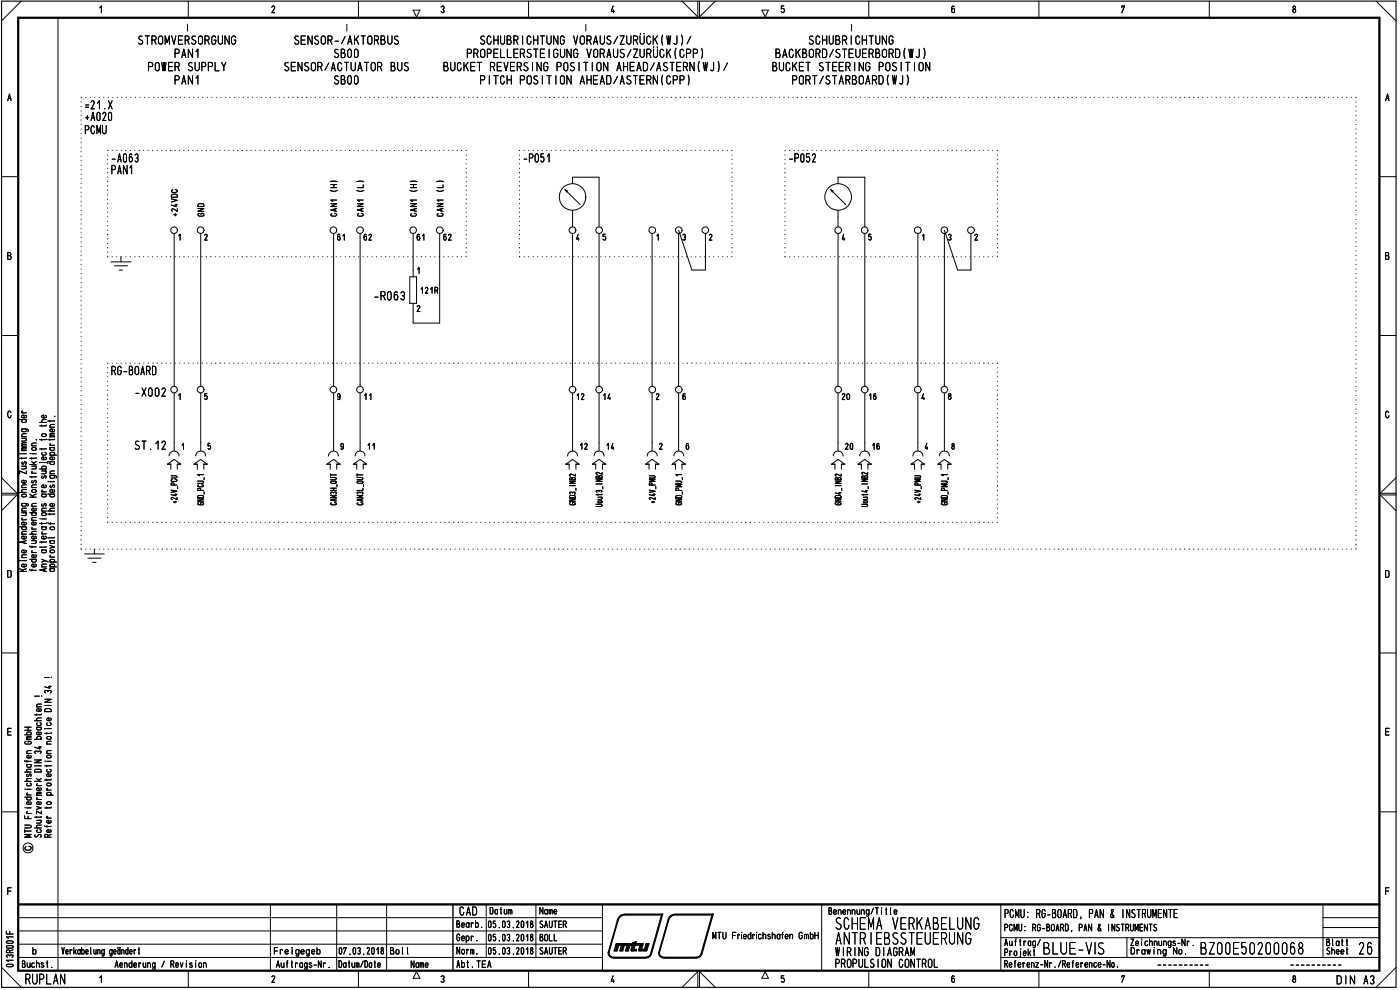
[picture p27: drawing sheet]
<svg xmlns="http://www.w3.org/2000/svg" width="420mm" height="297mm" viewBox="0 0 420 297" stroke-linecap="round" stroke-linejoin="round" font-family="sans-serif">
<defs><g id="words">
<g font-size="5.2">
<text x="250.5" y="279">SC-1Id ViKA31LU\G</text>
<text x="250.7" y="283.5">A\-H 13SST1U h\G</text>
<text x="312.9" y="286.4">3LU1-V</text>
<text x="360.1" y="286.4">3200150200068</text>
</g>
<g font-size="4.6">
<text x="387.7" y="4">8</text>
<text x="415.7" y="30.4">A</text>
<text x="7.6" y="295.4">RUPLAN</text>
</g>
<g font-size="3.9">
<text x="41.2" y="13.5">STROMVERSORGUNG</text>
<text x="52.1" y="17.4">PAN1</text>
<text x="88" y="13.5">SENSOR-/AKTORBUS</text>
<text x="100" y="17.4">SBOO</text>
<text x="139.8" y="17.4">PROPELLERSTEIGUNG VORAUS/ZURUCK(CPP)</text>
<text x="143.8" y="13.5">SCHUBRICHTUNG VORAUS/ZURUCK(C)/</text>
<text x="232.6" y="17.4">BACKBORD/STEUERBORD(C)</text>
<text x="242.5" y="13.5">SCHUBRICHTUNG</text>
<text x="44.2" y="21.4">POWER SUPPLY</text>
<text x="85.1" y="21.4">SENSOR/ACTUATOR BUS</text>
<text x="132.9" y="21.4">BUCKET REVERSING POSITION AHEAD/ASTERN(C)/</text>
<text x="231.7" y="21.4">BUCKET STEERING POSITION</text>
<text x="52.1" y="25.4">PAN1</text>
<text x="100" y="25.4">SBOO</text>
<text x="143.8" y="25.4">PITCH POSITION AHEAD/ASTERNICPP)</text>
<text x="237.4" y="25.4">PORT/STARBOARDIE)</text>
<text x="24.9" y="32.9">.21.X</text>
<text x="25.2" y="40.3">PCMU</text>
<text x="25.3" y="36.3">+A020</text>
<text x="33.2" y="52.3">PAN1</text>
<text x="33.2" y="48.8">-A063</text>
<text x="156.8" y="48.8">-P051</text>
<text x="236.5" y="48.8">-P052</text>
<text x="112" y="90.2">-R063</text>
<text x="33.3" y="112.6">RG-BOARD</text>
<text x="40.3" y="119">-X002</text>
<text x="40.2" y="135">ST.12</text>
<text x="137.8" y="274.7">CAD</text>
<text x="301.3" y="275.5">PCMU: RG-BOARD, PAN &amp; INSTRUMENTE</text>
<text x="250.7" y="286.9">WIRING DIAGRAM</text>
<text x="250.5" y="290.4">PROPULSION CONTROL</text>
<text x="387.8" y="294.9">8</text>
<text x="401" y="295.4">DIN A3/</text>
</g>
<g font-size="3.2">
<text x="81.4" y="4">2</text>
<text x="132.1" y="4">3</text>
<text x="183.3" y="4">4</text>
<text x="228.5" y="5">V'</text>
<text x="234.3" y="5">5</text>
<text x="285.4" y="4">6</text>
<text x="336.5" y="4">7</text>
<text x="2.2" y="30.4">A</text>
<text x="2.2" y="78">B</text>
<text x="108.8" y="72.2">62</text>
<text x="124.8" y="72.2">61</text>
<text x="132.9" y="72.2">62</text>
<text x="415.7" y="78">B</text>
<text x="125" y="82.2">1</text>
<text x="126" y="88.1">121R</text>
<text x="124.8" y="93.6">2</text>
<text x="2.1" y="125.6">0</text>
<text x="109" y="120.1">11</text>
<text x="101.9" y="135">9</text>
<text x="110" y="135">11</text>
<text x="197.7" y="135">2</text>
<text x="2" y="173.4">D</text>
<text x="415.5" y="173.4">D</text>
<text x="2" y="220.7">E</text>
<text x="415.5" y="220.7">E</text>
<text x="415.5" y="268.6">F</text>
<text x="146.9" y="274.4">Datum</text>
<text x="161.9" y="274.4">Name</text>
<text x="248.6" y="274.5">Benennung/Title</text>
<text x="136.9" y="278.4">Bearb.</text>
<text x="146.4" y="278.5">05.03.2018</text>
<text x="161.9" y="278.5">SAUTER</text>
<text x="213.7" y="281.9">MTU Friedrichshafen GmbH</text>
<text x="301.2" y="279.5">PCMU: RD-BOARD, PAN &amp; INSTRUMENTS</text>
<text x="9.7" y="286.4">b</text>
<text x="18.5" y="286.4">Verkabelung geändert</text>
<text x="82.2" y="286.4">Freigegeb</text>
<text x="101.6" y="286.4">07.03.2018</text>
<text x="117" y="286.4">Bol l</text>
<text x="136.9" y="282.4">Oepr.</text>
<text x="137" y="286.4">Norm.</text>
<text x="146.4" y="282.4">05.03.2018</text>
<text x="146.4" y="286.4">05.03.2018</text>
<text x="161.9" y="286.4">SAUTER</text>
<text x="161.9" y="282.4">BOLL</text>
<text x="301.2" y="286.9">Projekt</text>
<text x="301.4" y="283.8">Auftrag/</text>
<text x="339.1" y="283.9">Zeichnungs-Nr.</text>
<text x="339.2" y="286.4">Drawing No.</text>
<text x="397.9" y="283.9">Blatt</text>
<text x="397.9" y="286.4">Sheet</text>
<text x="6.5" y="290.4">Buchst.</text>
<text x="34.3" y="290.4">Aenderung / Revision</text>
<text x="82.8" y="290.4">Auf trags-Nr .</text>
<text x="101.5" y="290.4">Datum/Date</text>
<text x="123.2" y="290.4">Name</text>
<text x="136.9" y="290.4">Abt. TEA</text>
<text x="301.3" y="290.4">Referenz-Nr./Reference-No.</text>
<text x="81.4" y="294.9">2</text>
<text x="132.1" y="294.9">3</text>
<text x="183.3" y="294.9">4</text>
<text x="234.3" y="294.9">5</text>
<text x="285.4" y="294.9">6</text>
<text x="336.5" y="294.9">7</text>
</g>
<g font-size="2.4">
<text x="6.2" y="126.9">o</text>
<text x="9" y="167.5">0</text>
<text x="13.6" y="163.2">•0</text>
</g>
<g font-size="1.5">
<text x="59.2" y="62.1">CI</text>
<text x="16.2" y="125.6">•</text>
<text x="12.3" y="131.1">C&gt; E</text>
<text x="14.8" y="129.8">CU</text>
<text x="9.3" y="142.3">c-</text>
<text x="12.2" y="140.9">C&gt;</text>
<text x="14.7" y="143.7">0&gt;</text>
<text x="8.8" y="149.3">Y</text>
<text x="9.3" y="146.5">C</text>
<text x="9.3" y="145">CA</text>
<text x="12.3" y="149.3">0 -0</text>
<text x="12.3" y="146.5">CU V)</text>
<text x="14.1" y="145">.—</text>
<text x="6.3" y="152.1">0)C</text>
<text x="12.2" y="152.1">N0</text>
<text x="12.3" y="153.5">C -C</text>
<text x="6.3" y="160.4">00-</text>
<text x="9.3" y="159.1">c-</text>
<text x="12.3" y="160.4">c.</text>
<text x="12.4" y="156.2">—</text>
<text x="9.3" y="166">c-</text>
<text x="11.7" y="164.6">•—•</text>
<text x="12.2" y="168.8">&gt;-.0.</text>
<text x="14.7" y="170.3">0.</text>
<text x="13.2" y="206.7">-4-</text>
<text x="13.2" y="208.1">C,1</text>
<text x="7.1" y="220.6">.0</text>
<text x="10.1" y="222">.C&gt;</text>
<text x="10.2" y="216.4">22</text>
<text x="7.8" y="226.2">C</text>
<text x="7.8" y="227.6">CU</text>
<text x="10.1" y="226.2">r&gt;</text>
<text x="13.8" y="223.4">C</text>
<text x="13.8" y="226.2">C</text>
<text x="7.8" y="233.2">V</text>
<text x="10.3" y="230.4">—</text>
<text x="7.8" y="238.8">c-</text>
<text x="10.8" y="237.6">CI&gt;</text>
<text x="10.8" y="235.9">c-</text>
<text x="7.2" y="240.2">-C7</text>
<text x="7.8" y="244.3">c-</text>
<text x="7.8" y="241.6">CU</text>
<text x="10.8" y="240.2">c-</text>
<text x="13.8" y="245.6">c</text>
<text x="7.1" y="250">I—</text>
<text x="10.1" y="248.6">-C</text>
<text x="10.2" y="251.4">U&gt;</text>
<text x="2.1" y="268.6">F</text>
<text x="1.7" y="286">CC</text>
</g>
</g></defs>
<path d="M.5 .3h418.5v295.9h-418.5z" fill="none" stroke="#000" stroke-width=".34"/>
<path d="M5.5 5.3h408.5v286h-408.5zM5.5 271.4h408.5" fill="none" stroke="#000" stroke-width=".68"/>
<g fill="none" stroke="#000" stroke-width=".3">
<path d="M6.4 .3l-5.9 6M17.4 5.3v286M29.9 2.4l.5-.6v2M56.5 .3v5M107.6 .3v5M124 3h2l-1 2.1zM158.6 .3v5M204.7 .3l4.7 4.8v-4.8M209.9 .3v4.8l4.8-4.8M260.7 .3v5M311.8 .3v5M362.9 .3v5"/>
<path d="M413 .3l6 6M.5 53h5M414 53h5M.5 100.7h5M414 100.7h5M416.8 123.8a.48 .48 0 0 0-.6-.4 .48 .48 0 0 0-.4 .6v.7l.4 .6h.4l.3-.6M.5 148.5h4.6l-4.6 4.7M.5 143.3l4.6 4.7h-4.6M419 148.5h-4.8l4.8 4.7M419 143.3l-4.8 4.7h4.8M.5 195.9h5M414 195.9h5"/>
<path d="M.5 243.6h5M7.4 247.6h1.5l.5 .2-.1 .4-.4 .2h-1.5M7.4 244.8v.8h2M8 242.4h1.4M8.4 244.9v.7M9.4 250.4h-2l1.6 .4-1.6 .4h2M414 243.6h5M1.9 279.4v.8h2M2.9 279.5v.7M3.3 266.4h-1v2M5.5 275.3h175.3M5.5 279.3h175.3"/>
<path d="M81.2 271.4v19.9M101 271.4v19.9M116 271.4v19.9M145.9 271.4v15.9M160.8 271.4v15.9M180.8 271.4v19.9M246.6 271.4v19.9M300.4 271.4v19.8M397 271.4v15.9M397 278.3h17M397 275.3h17M.5 290.2l5.9 6"/>
<path d="M1.9 282.6l.4-.3h1.2l.4 .5-.3 .2h-1.4zM2 283.9l1.6-.2 .3 .4-.3 .4h-1.4l-.3-.4zM2.1 289.4l1.5-.1a.38 .38 0 0 1 .3 .4 .38 .38 0 0 1-.4 .4l-1.4-.1-.2-.3zM2.2 287.3l-.3-.4a.55 .55 0 0 1 .5-.4 .55 .55 0 0 1 .5 .4 .48 .48 0 0 1 .6-.4 .48 .48 0 0 1 .4 .5l-.3 .3M3.9 288.1h-2l.6 .4M3.9 281.1h-2l.6 .4M5.5 287.3h175.3M5.5 283.3h175.3M29.9 293.4l.5-.6v1.9M56.5 291.3v4.9M107.6 291.3v4.9M125 291.5l1 2h-2z"/>
<path d="M158.6 291.3v4.9M204.7 296.2l4.7-4.7v4.7M209.9 296.2v-4.7l4.8 4.7M229.7 291.5l.9 2h-2zM260.7 291.3v4.9M300.4 287.3h113.6M300.4 281.3h113.6M311.8 291.3v4.9M338.2 281.3v6M362.9 291.3v4.9M419 290.2l-6 6"/>
<circle cx="8.4" cy="254.4" r="1.49"/>
</g>
<path d="M135.9 271.4v19.9" fill="none" stroke="#000" stroke-width=".42"/>
<path d="M8 236.8h1.4M7.6 242.4h.1" fill="none" stroke="#000" stroke-width=".3"/>
<g fill="none" stroke="#000" stroke-width=".3">
<path d="M7.4 218.2h2M8.4 218.2v.9M7.4 228.2l.1 .2h1.9M7.4 234.4h2M7.6 236.8h.1M7.8 222.4l-.4 .4v.2l.4 .3 1.6-.2-.2-.6-.8-.1v.4M8 229.4h1.1l.3 .6-.3 .2-.9-.1-.2-.4 .3-.3M8 221.9h1.4M8.1 228.2v.5M9 234.9l.4 .2v.5l-.3 .2-.9-.1-.2-.2 .2-.5M9.4 233.6l-1.3 .1-.1 .5 .4 .2M9.4 230.8l-1.3 .1-.1 .5 .4 .2"/>
<path d="M9.4 221.4h-1.1l-.3 .2 .3 .3M9.4 221l-1.3 .1-.1 .1 .3 .2M9.4 229.4h-.2M7.4 247.6h1.5l.5 .2-.1 .4-.4 .2h-1.5M7.4 244.8v.8h2M8 242.4h1.4M8.4 244.9v.7M9.4 250.4h-2l1.6 .4-1.6 .4h2"/>
</g>
<path d="M8 236.8h1.4M7.6 242.4h.1" fill="none" stroke="#000" stroke-width=".3"/>
<g fill="none" stroke="#000" stroke-width=".3">
<path d="M7.4 218.2h2M8.4 218.2v.9M10.4 208.9h1.4M11 218.2h1.1l.3 .6-.3 .2h-.8l-.3-.2 .3-.6M11 214.2v.4M11 212.1h1.4M12 216.8l.4 .4-.3 .5h-.8l-.3-.4 .2-.4M12.1 219.7l.3 .4-.4 .4-1-.2v-.5l.7-.2v.9M12.1 212.7l.3 .2-.3 .5h-.9l-.2-.5 .7-.3v.8M12.4 214.2l-.1 .3h-1.9M12.4 211.2l-1.2 .1-.2 .2 .2 .6M12.4 218.2l-.2 .1"/>
<path d="M7.4 228.2l.1 .2h1.9M7.4 234.4h2M7.6 236.8h.1M7.8 222.4l-.4 .4v.2l.4 .3 1.6-.2-.2-.6-.8-.1v.4M8 229.4h1.1l.3 .6-.3 .2-.9-.1-.2-.4 .3-.3M8 221.9h1.4M8.1 228.2v.5M9 234.9l.4 .2v.5l-.3 .2-.9-.1-.2-.2 .2-.5M9.4 233.6l-1.3 .1-.1 .5 .4 .2M9.4 230.8l-1.3 .1-.1 .5 .4 .2M9.4 221.4h-1.1l-.3 .2 .3 .3M9.4 221l-1.3 .1-.1 .1 .3 .2"/>
<path d="M9.4 229.4h-.2M10.4 228h2l-2 .9h2M10.4 234.4h2M10.5 231.1l.3-.3h1.2l.4 .3v.5h-2zM11 238.7h1.4M11 233.6l1 .8M11.6 224.1h.8M12 223.9v.8l-1.6-.5M12.4 238.2h-1.2l-.2 .2 .2 .3M12.4 237.7h-1.2l-.2 .3 .4 .2M12.4 233.6l-.8 .4M11 242l1.4 .4-1.4 .4"/>
<path d="M11 246.1h1.4M11 244.9v.5M12 248.9l.4 .4-.3 .5-1.1-.2v-.3l.2-.3M12 246.1l.3 .2v.5l-1.3 .2M12.1 240.6l.3 .3-.3 .5h-.9l-.2-.4v-.3l.7-.2v.9M12.4 244.9l-.1 .3h-1.9M12.4 243.3v.9l-1.4-.9v.9"/>
</g>
<g fill="none" stroke="#000" stroke-width=".3">
<path d="M10.4 208.9h1.4M11 218.2h1.1l.3 .6-.3 .2h-.8l-.3-.2 .3-.6M11 214.2v.4M11 212.1h1.4M12 216.8l.4 .4-.3 .5h-.8l-.3-.4 .2-.4M12.1 219.7l.3 .4-.4 .4-1-.2v-.5l.7-.2v.9M12.1 212.7l.3 .2-.3 .5h-.9l-.2-.5 .7-.3v.8M12.5 208.9h.1M12.4 214.2l-.1 .3h-1.9M12.4 211.2l-1.2 .1-.2 .2 .2 .6M12.4 218.2l-.2 .1M10.4 228h2l-2 .9h2"/>
<path d="M10.4 234.4h2M10.5 231.1l.3-.3h1.2l.4 .3v.5h-2zM11 238.7h1.4M11 233.6l1 .8M11.6 224.1h.8M12 223.9v.8l-1.6-.5M12.4 238.2h-1.2l-.2 .2 .2 .3M12.4 237.7h-1.2l-.2 .3 .4 .2M12.4 233.6l-.8 .4M11 242l1.4 .4-1.4 .4M11 246.1h1.4M11 244.9v.5"/>
<path d="M12 248.9l.4 .4-.3 .5-1.1-.2v-.3l.2-.3M12 246.1l.3 .2v.5l-1.3 .2M12.1 240.6l.3 .3-.3 .5h-.9l-.2-.4v-.3l.7-.2v.9M12.4 244.9l-.1 .3h-1.9M12.4 243.3v.9l-1.4-.9v.9"/>
</g>
<g fill="none" stroke="#000" stroke-width=".3">
<path d="M12.5 208.9h.1M14 229.6v.4M14 233.8v.4M14 238.6h2M14 237.1h1.4M14 228.4h1.4M14.1 235.1l1.1-.1 .2 .5-1 .3-.4-.3zM14.3 236.6h-.3l.3 .5M14.4 238.6l-.4-.3 .4-.6 .9 .2 .1 .4-.5 .3M14.9 230.8l.5 .3-.4 .5h-.7l-.3-.2 .2-.5M15.1 232.2l.3 .3-.3 .5h-.8l-.3-.3 .1-.4 .6-.1v.8M15.4 233.8l-.1 .2h-1.9"/>
<path d="M15.4 229.6v.2h-2M13.4 247.7l.1 .3h1.9M14 245.4h1.4M14 242.1v.5M14.1 240.7l1.1-.1 .2 .5-1 .3-.4-.3zM14.1 247.7v.5M14.4 251.2l-.2-.8-.8 .1v.7h2M15.1 249l.3 .4-.5 .4-.8-.2v-.5l.6-.2v.9M15.1 246.2l.3 .4-.5 .4-.8-.2v-.5l.6-.2v.9M15.4 242.1l-.1 .3h-1.9M15.4 250.4l-1 .3"/>
</g>
<g fill="none" stroke="#000" stroke-width=".3">
<path d="M13.4 212.9l.6-.3 1 .1 .4 .3v.5h-2zM13.4 209.8h2l-2 .9h2M13.4 211.7h2M13.4 203.3h1.4M13.5 218.6h.1M14 219.8v.4M14 218.6h1.4M14.9 216.8l.5 .4-.4 .5h-.7l-.3-.3 .2-.5M15.1 215.5l.3 .2-.3 .5h-.8l-.3-.5 .4-.3h.3v.8M15.4 219.8v.2h-2M13.6 228.4h.1M14.1 226.7h1.1l.2 .5-1 .2-.4-.2z"/>
<path d="M14.1 221.1h1.1l.2 .5-1 .2-.4-.2z"/>
</g>
<g fill="none" stroke="#000" stroke-width=".3">
<path d="M15.5 203.3h.1M14 229.6v.4M14 233.8v.4M14 238.6h2M14 237.1h1.4M14 228.4h1.4M14.1 235.1l1.1-.1 .2 .5-1 .3-.4-.3zM14.3 236.6h-.3l.3 .5M14.4 238.6l-.4-.3 .4-.6 .9 .2 .1 .4-.5 .3M14.9 230.8l.5 .3-.4 .5h-.7l-.3-.2 .2-.5M15.1 232.2l.3 .3-.3 .5h-.8l-.3-.3 .1-.4 .6-.1v.8M15.4 233.8l-.1 .2h-1.9"/>
<path d="M15.4 229.6v.2h-2M13.4 247.7l.1 .3h1.9M14 245.4h1.4M14 242.1v.5M14.1 240.7l1.1-.1 .2 .5-1 .3-.4-.3zM14.1 247.7v.5M14.4 251.2l-.2-.8-.8 .1v.7h2M15.1 249l.3 .4-.5 .4-.8-.2v-.5l.6-.2v.9M15.1 246.2l.3 .4-.5 .4-.8-.2v-.5l.6-.2v.9M15.4 242.1l-.1 .3h-1.9M15.4 250.4l-1 .3"/>
</g>
<g fill="none" stroke="#000" stroke-width=".3">
<path d="M13.4 212.9l.6-.3 1 .1 .4 .3v.5h-2zM13.4 209.8h2l-2 .9h2M13.4 211.7h2M13.4 203.3h1.4M13.5 218.6h.1M14 219.8v.4M14 218.6h1.4M14.9 216.8l.5 .4-.4 .5h-.7l-.3-.3 .2-.5M15.1 215.5l.3 .2-.3 .5h-.8l-.3-.5 .4-.3h.3v.8M15.4 219.8v.2h-2M13.6 228.4h.1M14.1 226.7h1.1l.2 .5-1 .2-.4-.2z"/>
<path d="M14.1 221.1h1.1l.2 .5-1 .2-.4-.2z"/>
</g>
<g fill="none" stroke="#000" stroke-width=".3">
<path d="M6 136.1h.1M6.5 128.7l1.8 .1 .2 .3-.2 .4M6.5 139.9h1.4M6.5 137.3v.5M6.5 136.1h1.4M6.5 135.2h1.4M6.5 133.9h1.4M6.5 131.5h1.4M6.5 131h1.4M6.5 123.9h1.4M6.7 138.6l-.2 .3 .1 .4h.4a.6 .6 0 0 1 .8-.6l-.1 .7M6.7 123.3l-.2 .2 .3 .4"/>
<path d="M6.8 128.7l-.3 .3 .3 .5h.8l.3-.2-.3-.6M7.5 139.9l.4 .3-.1 .3-1.3 .2M7.5 131.5l.4 .3-.1 .4-1.3 .1M7.7 124.6l.2 .5-.4 .3-.9-.2v-.5l.6-.2v.9M7.9 137.3l-.1 .2h-1.9M7.9 134.7h-1.2l-.2 .3 .2 .2M7.9 134.3h-1.2l-.2 .2 .4 .2M7.9 133.3h-1.2l-.2 .3 .2 .3M7.9 132.8l-1.3 .1v.4h.3M7.9 130.1l-1.3 .2 .1 .7M8.9 139.4h2M9.5 139.9h1.4"/>
<path d="M9.5 136.1h1.4M9.5 137.3v.5M9.5 138.5l1 .9M10.5 139.9l.4 .3-.2 .4-1.2 .1M10.9 137.3v.2h-2M10.9 138.5l-.9 .4M11.9 126.7h2M12 138.8h.1M12.5 138.8h1.5l.4 .2M12.5 127.5v.4M12.5 131.7v.5M12.5 134.5v.5"/>
<path d="M13.5 135.7l.4 .4-.3 .5-.9-.1-.2-.3 .2-.4M13.7 137.2l.2 .2-.2 .5h-1l-.2-.5 .7-.3v.8M13.7 124.6l.2 .3-.1 .3-.9 .2a.45 .45 0 0 1-.4-.6 .45 .45 0 0 1 .7-.3v.9M13.9 134.5l-.1 .2h-1.9M13.9 131.7l-.1 .2h-1.9M13.9 127.5l-.1 .3h-1.9M13.9 125.9l-1.3 .2v.6h.3M5.9 158.1h2M5.9 147.7h2M6.5 156h1.4M6.5 153.8h1.4M6.5 153.3h1.4"/>
<path d="M6.5 146.3h1.4M6.6 148.4l.9-.1 .3 .1 .1 .4-1 .3-.3-.2zM6.7 155.4l-.2 .3 .3 .3M6.8 158.1l-.3 .2 .3 .6 .9-.1 .2-.5-.3-.2M7.5 153.8l.3 .2v.5l-1.3 .2M7.7 156.7l.2 .3-.2 .5h-1l-.2-.4 .1-.3 .6-.2v.9M7.7 144.2l.2 .4-.4 .3-.9-.1-.1-.4 .7-.3v.8M7.9 152.5l-1.3 .1 .1 .7M7.9 146.9l-1.3 .1-.1 .4 .4 .3M7.9 145.5l-1.3 .1 .1 .7M7.9 141.3v.9l-2-.9v.9M8.9 153.8h2"/>
<path d="M8.9 149.2h2M9.5 147.2l.4-.3h.6l.4 .3v.2l-.2 .3h-.8zM9.5 156.1h1.4M9.5 151.9h1.4M9.5 142.9v.4M9.8 153.8l-.3 .2v.5l.3 .2 1-.2 .1-.3-.4-.4M10.6 156.7l.3 .3-.3 .5h-.9l-.1-.7 .6-.2v.9M10.6 152.5l.3 .5-.4 .3-.8-.1-.2-.5 .2-.2h.5v.8M10.9 159.4l-1.3 .2-.1 .5 .4 .2M10.9 155.3l-1.3 .1 .1 .7M10.9 151l-1.3 .2 .1 .7M10.9 142.9v.2h-2"/>
<path d="M10.9 148.3l-1.3 .5M12.5 158.1h1.1l.3 .5-.3 .3h-.8l-.3-.3 .3-.5M12.5 156.9v.4M12.5 147.6h1.4M12.6 154l.9-.2a.42 .42 0 0 1 .4 .5 .42 .42 0 0 1-.4 .4l-.8-.1zM12.7 142.8l-.2 .5a.51 .51 0 0 0 .6 0 .51 .51 0 0 0 .2-.6l.5 .1-.1 .7M12.7 147.1l-.2 .2 .3 .3M13.5 141.3a.42 .42 0 0 1 .4 .4 .42 .42 0 0 1-.4 .5h-1M13.9 156.9l-.1 .2h-1.9M13.9 158.1l-.2 .1M5.9 171.4h2M5.9 170.6l1.3 .8"/>
<path d="M6 168.2h.1M6.5 168.2h1.4M6.5 167.3h1.4M7.3 162.4v.6M7.7 169.2l.2 .6-.4 .3-.9-.2-.1-.4 .2-.3h.5v.9M7.7 165.1l.2 .4-.4 .4-.9-.2v-.5l.6-.2v.9M7.7 160.9l.2 .5-.4 .3-.9-.2-.1-.4 .2-.2h.5v.8M7.9 166.5h-1.3l.1 .8M7.9 162.2l-2 .4 2 .5M7.9 170.6l-1.3 .5M8.9 170.8l.2 .3h1.8M8.9 163.8l.1 .3h1.9"/>
<path d="M8.9 160.3h2M9.5 162.2h1.4M9.6 163.8v.5M9.6 170.8v.5M9.8 167.8l-.3 .2v.5l.3 .2 1-.2 .1-.4-.4-.3M10.5 162.2l.4 .4-.2 .4-1.2 .1M10.6 169.2l.3 .6-.4 .3-.8-.1-.2-.5 .2-.3h.5v.9M10.6 160.9l.3 .5-.4 .3-.8-.1-.2-.5 .2-.2h.5v.8M12.5 165h1.1l.3 .4-.1 .3-.2 .2-.9-.1-.2-.4 .3-.4M12.5 170.1h1.4M12.5 162.5v.4M13.2 170.8v.6"/>
<path d="M13.7 160.9l.2 .5-.4 .3-.9-.2-.1-.4 .7-.2v.8M13.9 170.6l-2 .4 2 .4M13.9 169.2h-1.2l-.2 .5 .2 .4M13.9 162.5l-.1 .1h-1.9M13.9 165l-.2 .1M15.5 203.3h.1M8.7 253.9a.6 .6 0 0 1 .7 .6 .6 .6 0 0 1-.6 .6h-.8l-.4-.3-.1-.5 .3-.3"/>
</g>
<g fill="none" stroke="#000" stroke-width=".3">
<path d="M8.9 139.4h2M9.1 136.1h.1M9.5 133.8h1.4M9.5 137.3v.5M9.5 139.9h1.4M9.5 138.5l1 .9M9.5 136.1h1.4M9.7 134.4h1l.2 .5-1 .2-.4-.2zM10.5 139.9l.4 .3-.2 .4-1.2 .1M10.9 132.9l-1.3 .2 .1 .7M10.9 132h.1M10.9 137.3v.2h-2"/>
<path d="M10.9 138.5l-.9 .4M8.9 153.8h2M8.9 149.2h2M9.5 147.2l.4-.3h.6l.4 .3v.2l-.2 .3h-.8zM9.5 156.1h1.4M9.5 151.9h1.4M9.5 142.9v.4M9.8 153.8l-.3 .2v.5l.3 .2 1-.2 .1-.3-.4-.4M10.6 156.7l.3 .3-.3 .5h-.9l-.1-.7 .6-.2v.9M10.6 152.5l.3 .5-.4 .3-.8-.1-.2-.5 .2-.2h.5v.8M10.9 159.4l-1.3 .2-.1 .5 .4 .2M10.9 155.3l-1.3 .1 .1 .7"/>
<path d="M10.9 151l-1.3 .2 .1 .7M10.9 142.9v.2h-2M10.9 148.3l-1.3 .5M8.9 170.8l.2 .3h1.8M8.9 163.8l.1 .3h1.9M8.9 160.3h2M9.5 162.2h1.4M9.6 163.8v.5M9.6 170.8v.5M9.8 167.8l-.3 .2v.5l.3 .2 1-.2 .1-.4-.4-.3M10.5 162.2l.4 .4-.2 .4-1.2 .1M10.6 169.2l.3 .6-.4 .3-.8-.1-.2-.5 .2-.3h.5v.9"/>
<path d="M10.6 160.9l.3 .5-.4 .3-.8-.1-.2-.5 .2-.2h.5v.8"/>
</g>
<g fill="none" stroke="#000" stroke-width=".3">
<path d="M56.3 7.3v2M104.1 7.3v2M175.8 7.3v2M255.6 7.3v2M35.2 29.2h.1M36.5 29.2h.1M37.9 29.2h.1M39.2 29.2h.1M40.6 29.2h.1M42 29.2h.1M43.3 29.2h.1M44.7 29.2h.1"/>
<path d="M46 29.2h.1M47.4 29.2h.1M48.6 29.2h.2M50 29.2h.2M51.3 29.2h.2M52.7 29.2h.2M54.1 29.2h.1M55.4 29.2h.1M56.8 29.2h.1M58.1 29.2h.1M59.5 29.2h.1M60.8 29.2h.1"/>
<path d="M62.2 29.2h.1M63.5 29.2h.1M64.9 29.2h.1M66.3 29.2h.1M67.6 29.2h.1M69 29.2h.1M70.3 29.2h.1M71.7 29.2h.1M73 29.2h.1M74.4 29.2h.1M75.7 29.2h.1M77.1 29.2h.1"/>
<path d="M78.4 29.2h.1M79.8 29.2h.1M81.2 29.2h.1M82.5 29.2h.1M83.9 29.2h.1M85.2 29.2h.1M86.5 29.2h.2M87.8 29.2h.2M89.2 29.2h.2M90.6 29.2h.1M91.9 29.2h.2M93.3 29.2h.1"/>
<path d="M94.6 29.2h.1M96 29.2h.1M97.3 29.2h.1M98.7 29.2h.1M100 29.2h.1M101.4 29.2h.1M102.7 29.2h.1M104.1 29.2h.1M105.5 29.2h.1M106.8 29.2h.1M108.2 29.2h.1M109.5 29.2h.1"/>
<path d="M110.9 29.2h.1M112.2 29.2h.1M113.6 29.2h.1M114.9 29.2h.1M116.3 29.2h.1M117.6 29.2h.1M119 29.2h.1M120.4 29.2h.1M121.7 29.2h.1M123.1 29.2h.1M124.3 29.2h.2M125.7 29.2h.2"/>
<path d="M127 29.2h.2M128.4 29.2h.2M129.8 29.2h.1M131.1 29.2h.2M132.5 29.2h.1M133.8 29.2h.1M135.2 29.2h.1M136.5 29.2h.1M137.9 29.2h.1M139.2 29.2h.1M140.6 29.2h.1M141.9 29.2h.1"/>
<path d="M143.3 29.2h.1M144.7 29.2h.1M146 29.2h.1M147.4 29.2h.1M148.7 29.2h.1M150.1 29.2h.1M151.4 29.2h.1M152.8 29.2h.1M154.1 29.2h.1M155.5 29.2h.1M156.8 29.2h.1M158.2 29.2h.1"/>
<path d="M159.6 29.2h.1M160.9 29.2h.1M162.3 29.2h.1M163.5 29.2h.2M164.9 29.2h.2M166.2 29.2h.2M167.6 29.2h.2M169 29.2h.1M170.3 29.2h.1M171.7 29.2h.1M173 29.2h.1M174.4 29.2h.1"/>
<path d="M175.7 29.2h.1M177.1 29.2h.1M178.4 29.2h.1M179.8 29.2h.1M181.1 29.2h.1M182.5 29.2h.1M183.9 29.2h.1M185.2 29.2h.1M186.6 29.2h.1M187.9 29.2h.1M189.3 29.2h.1M190.6 29.2h.1"/>
<path d="M192 29.2h.1M193.3 29.2h.1M194.7 29.2h.1M196 29.2h.1M197.4 29.2h.1M198.8 29.2h.1M200.1 29.2h.1M201.4 29.2h.1M202.7 29.2h.2M204.1 29.2h.2M205.4 29.2h.2M206.8 29.2h.2"/>
<path d="M208.2 29.2h.1M209.5 29.2h.1M210.9 29.2h.1M212.2 29.2h.1M213.6 29.2h.1M214.9 29.2h.1M216.3 29.2h.1M217.6 29.2h.1M219 29.2h.1M220.3 29.2h.1M221.7 29.2h.1M223.1 29.2h.1"/>
<path d="M224.4 29.2h.1M225.8 29.2h.1M227.1 29.2h.1M228.5 29.2h.1M229.8 29.2h.1M231.2 29.2h.1M232.5 29.2h.1M233.9 29.2h.1M235.2 29.2h.1M236.6 29.2h.1M238 29.2h.1M239.2 29.2h.2"/>
<path d="M240.6 29.2h.1M241.9 29.2h.2M243.3 29.2h.2M244.6 29.2h.2M246 29.2h.1M247.4 29.2h.1M248.7 29.2h.1M250.1 29.2h.1M251.4 29.2h.1M252.8 29.2h.1M254.1 29.2h.1M255.5 29.2h.1"/>
<path d="M256.8 29.2h.1M258.2 29.2h.1M259.5 29.2h.1M260.9 29.2h.1M262.3 29.2h.1M263.6 29.2h.1M265 29.2h.1M266.3 29.2h.1M267.7 29.2h.1M269 29.2h.1M270.4 29.2h.1M271.7 29.2h.1"/>
<path d="M273.1 29.2h.1M274.4 29.2h.1M275.8 29.2h.1M277.1 29.2h.1M278.4 29.2h.2M279.8 29.2h.2M281.1 29.2h.2M282.5 29.2h.2M283.8 29.2h.1M285.2 29.2h.1M286.6 29.2h.1M287.9 29.2h.1"/>
<path d="M289.3 29.2h.1M290.6 29.2h.1M292 29.2h.1M293.3 29.2h.1M294.7 29.2h.1M296 29.2h.1M297.4 29.2h.1M298.7 29.2h.1M300.1 29.2h.1M301.5 29.2h.1M302.8 29.2h.1M304.2 29.2h.1"/>
<path d="M305.5 29.2h.1M306.9 29.2h.1M308.2 29.2h.1M309.6 29.2h.1M310.9 29.2h.1M312.3 29.2h.1M313.6 29.2h.1M315 29.2h.1M316.3 29.2h.1M317.6 29.2h.2M319 29.2h.2M320.3 29.2h.2"/>
<path d="M321.7 29.2h.2M323 29.2h.1M324.4 29.2h.1M325.8 29.2h.1M327.1 29.2h.1M328.5 29.2h.1M329.8 29.2h.1M331.2 29.2h.1M332.5 29.2h.1M333.9 29.2h.1M335.2 29.2h.1M336.6 29.2h.1"/>
<path d="M337.9 29.2h.1M339.3 29.2h.1M340.7 29.2h.1M342 29.2h.1M343.4 29.2h.1M344.7 29.2h.1M346.1 29.2h.1M347.4 29.2h.1M348.8 29.2h.1M350.1 29.2h.1M351.5 29.2h.1M352.8 29.2h.1"/>
<path d="M354.1 29.2h.2M355.5 29.2h.1M356.8 29.2h.2M358.2 29.2h.2M359.5 29.2h.2M360.9 29.2h.1M362.2 29.2h.1M363.6 29.2h.1M365 29.2h.1M366.3 29.2h.1M367.7 29.2h.1M369 29.2h.1"/>
<path d="M370.4 29.2h.1M371.7 29.2h.1M373.1 29.2h.1M374.4 29.2h.1M375.8 29.2h.1M377.1 29.2h.1M378.5 29.2h.1M379.9 29.2h.1M381.2 29.2h.1M382.6 29.2h.1M383.9 29.2h.1M385.3 29.2h.1"/>
<path d="M386.6 29.2h.1M388 29.2h.1M389.3 29.2h.1M390.7 29.2h.1M392 29.2h.1M393.3 29.2h.2M394.7 29.2h.1M396 29.2h.2M397.4 29.2h.2M398.7 29.2h.1M400.1 29.2h.1M401.4 29.2h.1"/>
<path d="M402.8 29.2h.1M404.2 29.2h.1M405.5 29.2h.1M406.9 29.2l.1 .1M407 30.6h.1M407 31.9v.1M407 33.3v.1M407 34.6v.1M407 36v.1M407 37.3v.1M407 38.7v.1M24.3 42.8h.1"/>
<path d="M24.3 44.1v.1M24.3 45.5v.1M24.3 46.8v.1M24.3 48.2v.1M24.3 49.5v.1M24.3 50.9v.1M24.3 52.2v.1M24.3 53.6v.1M24.3 54.9v.1M24.3 56.3v.1M24.3 57.7h.1M24.3 59v.1"/>
<path d="M32.3 54.4v.1M32.3 55.7v.2M32.3 57.1h.1M32.3 58.4v.1M32.3 59.7v.2M43.1 45.1h.1M44.4 45.1h.1M45.8 45.1h.1M47.1 45.1h.1M48.5 45.1h.1M49.8 45.1h.1M51.1 45.1h.2"/>
<path d="M51.4 59.7l1.8 .4-1.8 .5M51.5 58.5l1.2-.2 .5 .2v.7h-1.8zM52.5 45.1h.1M52.6 56.9a.44 .44 0 0 1 .6 .4 .44 .44 0 0 1-.5 .4l-1.2-.1v-.5l.4-.1M53.8 45.1h.1M55.2 45.1h.1M56.5 45.1h.1M57.9 45.1h.1M59.2 45.1h.1M60.6 45.1h.1M61.8 45.1h.2M63.2 45.1h.2"/>
<path d="M64.6 45.1h.1M65.9 45.1h.1M67.3 45.1h.1M68.6 45.1h.1M70 45.1h.1M71.3 45.1h.1M72.6 45.1h.2M74 45.1h.1M75.3 45.1h.1M76.7 45.1h.1M78 45.1h.1M79.4 45.1h.1"/>
<path d="M80.7 45.1h.1M82.1 45.1h.1M83.4 45.1h.1M84.7 45.1h.2M86.1 45.1h.1M87.4 45.1h.1M88.8 45.1h.1M90.1 45.1h.1M91.5 45.1h.1M92.8 45.1h.1M94.1 45.1h.2M95.5 45.1h.1"/>
<path d="M96.8 45.1h.1M98.2 45.1h.1M99.1 57.1l.8 .3 1.3-.3M99.1 54.5l.5-.1 1.6 .1M99.3 56.3h1.7M99.3 55.4h1.7M99.5 45.1h.1M100.2 55.4v.9M100.9 45.1h.1M102.2 45.1h.1M103.6 45.1h.1M104.9 45.1h.1"/>
<path d="M106.2 45.1h.1M107.1 57.1l.8 .3 1.3-.3M107.1 54.5l.6-.1 1.5 .1M107.6 45.1h.1M108.9 45.1h.1M109 55.5v.8h-1.8M110.3 45.1h.1M111.6 45.1h.1M113 45.1h.1M114.3 45.1h.1M115.6 45.1h.2M117 45.1h.1"/>
<path d="M118.3 45.1h.1M119.7 45.1h.1M121 45.1h.1M122.4 45.1h.1M123.1 57.1l.7 .3 1.4-.3M123.1 54.5l.5-.1 1.6 .1M123.2 56.3h1.8M123.2 55.4h1.8M123.7 45.1h.1M124.1 55.4v.9M125.1 45.1h.1M126.4 45.1h.1"/>
<path d="M127.7 45.1h.1M129.1 45.1h.1M130.4 45.1h.1M131 57.1l.8 .3 1.3-.3M131 54.5l.5-.1 1.6 .1M131.8 45.1h.1M133 55.5v.8h-1.8M133.1 45.1h.1M134.5 45.1h.1M135.8 45.1h.1M137.1 45.1h.2M138.5 45.1h.1"/>
<path d="M139.8 45.1l.1 .1M139.9 46.5v.1M139.9 47.8v.1M139.9 49.1v.1M139.9 50.5h.1M139.9 51.7v.2M139.9 53.1v.1M139.9 54.4v.1M139.9 55.7v.2M139.9 57.1h.1M139.9 58.4v.1M139.9 59.7v.2"/>
<path d="M155.9 50.5h.1M155.9 51.7v.2M155.9 53.1v.1M155.9 54.4v.1M155.9 55.7v.2M155.9 57.1h.1M155.9 58.4v.1M155.9 59.7v.2M166.8 45.1h.1M168.1 45.1h.1M169.5 45.1h.1M169.5 56.9l4.6 4.5"/>
<path d="M169.5 56.9l.8 .4-.2 .3zM170.8 45.1h.1M171.8 55.1v-1.9h8v14.9M172.2 45.1h.1M173.5 45.1h.1M174.9 45.1h.1M176.2 45.1h.1M177.6 45.1h.1M178.9 45.1h.1M180.3 45.1h.1M181.7 45.1h.1M183 45.1h.1"/>
<path d="M184.4 45.1h.1M185.7 45.1h.1M187.1 45.1h.1M188.4 45.1h.1M189.8 45.1h.1M191.1 45.1h.1M192.5 45.1h.1M193.8 45.1h.1M195.2 45.1h.1M196.6 45.1h.1M197.9 45.1h.1M199.3 45.1h.1"/>
<path d="M200.6 45.1h.1M202 45.1h.1M203.3 45.1h.1M204.7 45.1h.1M206 45.1h.1M207.4 45.1h.1M208.7 45.1h.1M210.1 45.1h.1M211.5 45.1h.1M212.8 45.1h.1M214.2 45.1h.1M215.5 45.1h.1"/>
<path d="M216.9 45.1h.1M218.2 45.1h.1M219.6 45.1l.1 .1M219.7 46.5v.1M219.7 47.8v.1M219.7 49.1v.1M219.7 50.5h.1M219.7 51.7v.2M219.7 53.1v.1M219.7 54.4v.1M219.7 55.7v.2M219.7 57.1h.1"/>
<path d="M219.7 58.4v.1M219.7 59.7v.2M235.6 50.5h.1M235.6 51.7v.2M235.6 53.1v.1M235.6 54.4v.1M235.6 55.7v.2M235.6 57.1h.1M235.6 58.4v.1M235.6 59.7v.2M246.4 45.1h.1M247.8 45.1h.1"/>
<path d="M249.1 45.1h.1M249.3 56.9l4.5 4.5M249.3 56.9l.7 .4-.3 .3zM250.5 45.1h.1M251.5 55.1v-1.9h8v14.9M251.8 45.1h.1M253.2 45.1h.1M254.6 45.1h.1M255.9 45.1h.1M257.3 45.1h.1M258.6 45.1h.1M260 45.1h.1"/>
<path d="M261.3 45.1h.1M262.7 45.1h.1M264 45.1h.1M265.4 45.1h.1M266.7 45.1h.1M268.1 45.1h.1M269.5 45.1h.1M270.8 45.1h.1M272.2 45.1h.1M273.5 45.1h.1M274.9 45.1h.1M276.2 45.1h.1"/>
<path d="M277.6 45.1h.1M278.9 45.1h.1M280.3 45.1h.1M281.6 45.1h.1M283 45.1h.1M284.4 45.1h.1M285.7 45.1h.1M287.1 45.1h.1M288.4 45.1h.1M289.8 45.1h.1M291.1 45.1h.1M292.5 45.1h.1"/>
<path d="M293.8 45.1h.1M295.2 45.1h.1M296.5 45.1h.1M297.9 45.1h.1M299.3 45.1v.1M299.3 46.5v.1M299.3 47.8v.1M299.3 49.1v.1M299.3 50.5h.1M299.3 51.7v.2M299.3 53.1v.1M299.3 54.4v.1"/>
<path d="M299.3 55.7v.2M299.3 57.1h.1M299.3 58.4v.1M299.3 59.7v.2M407 40v.1M407 41.4v.1M407 42.8h.1M407 44.1v.1M407 45.5v.1M407 46.8v.1M407 48.2v.1M407 49.5v.1"/>
<path d="M407 50.9v.1M407 52.2v.1M407 53.6v.1M407 54.9v.1M407 56.3v.1M407 57.7h.1M407 59v.1M24.3 60.4v.1M24.3 61.7v.1M24.3 63.1v.1M24.3 64.4v.1M24.3 65.8v.1"/>
<path d="M24.3 67.1v.1M24.3 68.5v.1M24.3 69.8v.1M24.3 71.2v.1M24.3 72.6h.1M24.3 73.9v.1M24.3 75.3v.1M24.3 76.6v.1M24.3 78v.1M24.3 79.3v.1M32.3 61v.1M32.3 62.4v.1"/>
<path d="M32.3 63.7v.1M32.3 65v.1M32.3 66.4v.1M32.3 67.6v.1M32.3 69v.1M32.3 70.3v.1M32.3 71.6v.1M32.3 73v.1M32.3 74.3v.1M32.3 75.6v.1M32.3 77h.1M33.3 78.6h6"/>
<path d="M33.7 77h.1M34.3 79.8h4M35 77h.1M36.3 77v1.6M36.4 77h.1M37.7 77h.1M39.1 77h.1M40.4 77h.1M41.7 77h.2M43.1 77h.1M44.4 77h.1M45.8 77h.1"/>
<path d="M47.1 77h.1M48.5 77h.1M49.8 77h.1M51.1 77h.2M52.2 64.4h.8M52.3 70v45.9M52.5 77h.1M52.5 61.5h.7M52.6 64.1v.7M52.9 61.2v.8l-1.5-.4M53.2 62.7v.7l-1-.7a.42 .42 0 0 0-.7 .1 .42 .42 0 0 0 .3 .6M53.6 70.8l.5-.5v1.8"/>
<path d="M53.8 77h.1M55.2 77h.1M56.5 77h.1M57.9 77h.1M59.2 77h.1M59.4 62.6h1.8l-1.8 .8h1.8M59.8 64l-.3 .2v.5l.3 .2 1.4-.2-.2-.6-.7-.1v.3M60.2 70v45.9M60.6 77h.1M61.4 70.6l.4-.3 .4 .2v.4l-.8 1.2h.8M61.8 77h.2M63.2 77h.2"/>
<path d="M64.6 77h.1M65.9 77h.1M67.3 77h.1M68.6 77h.1M70 77h.1M71.3 77h.1M72.6 77h.2M74 77h.1M75.3 77h.1M76.7 77h.1M78 77h.1M79.4 77h.1"/>
<path d="M80.7 77h.1M82.1 77h.1M83.4 77h.1M84.7 77h.2M86.1 77h.1M87.4 77h.1M88.8 77h.1M90.1 77h.1M91.5 77h.1M92.8 77h.1M94.1 77h.2M95.5 77h.1"/>
<path d="M96.8 77h.1M98.2 77h.1M99.3 61.1h1.7l-1.7 .9h1.7M99.5 77h.1M100.1 70v45.9M100.5 64l.5 .3-.3 .6-1.3-.2-.1-.3 .3-.3M100.5 62.7v.6M100.9 77h.1M101 62.6l-1.7 .4 1.7 .4M101 60h-1.7l.6 .5M102 70.5l-.4-.2-.3 .4 .1 1.2 .6 .1v-1l-.3-.1-.4 .4M102.2 77h.1"/>
<path d="M102.9 70.8l.4-.5v1.8M103.6 77h.1M104.9 77h.1M106.2 77h.1M107.2 61.1h1.8l-1.8 .9h1.8M107.6 77h.1M108.1 70v45.9M108.4 64l.6 .3-.3 .6-1.4-.2-.1-.3 .5-.3M108.5 62.7v.6M108.9 77h.1M109 62.6l-1.8 .4 1.8 .4M109 60h-1.8l.6 .5"/>
<path d="M110.3 77h.1M111.6 77h.1M113 77h.1M114.3 77h.1M115.6 77h.2M117 77h.1M118.3 77h.1M119.7 77h.1M121 77h.1M122.4 77h.1M123.2 61.1h1.8l-1.8 .9h1.8M123.7 77h.1"/>
<path d="M124 70v13.1M124.3 64a.46 .46 0 0 1 .7 .2 .46 .46 0 0 1-.3 .7l-1.3-.1-.2-.5 .4-.2M124.4 62.7v.6M125 62.6l-1.8 .4 1.8 .4M125 60h-1.8l.5 .5M125.1 77h.1M126.4 77h.1M127.7 77h.1M129.1 77h.1M130.4 77h.1M131.2 61.1h1.8l-1.8 .9h1.8M131.8 77h.1"/>
<path d="M132 70v26.9h-8v-5.9M132.4 64a.44 .44 0 0 1 .6 .3 .44 .44 0 0 1-.4 .6l-1.2-.1-.2-.5 .3-.2M132.4 62.7v.6M133 62.6l-1.8 .4 1.8 .4M133 60h-1.8l.5 .5M133.1 77h.1M134.5 77h.1M135.8 77h.1M137.1 77h.2M138.5 77h.1M139.9 77h-.1M139.9 61v.1"/>
<path d="M139.9 62.4v.1M139.9 63.7v.1M139.9 65v.1M139.9 66.4v.1M139.9 67.6v.1M139.9 69v.1M139.9 70.3v.1M139.9 71.6v.1M139.9 73v.1M139.9 74.3v.1M139.9 75.6v.1M155.9 77h.1"/>
<path d="M155.9 61v.1M155.9 62.4v.1M155.9 63.7v.1M155.9 65v.1M155.9 66.4v.1M155.9 67.6v.1M155.9 69v.1M155.9 70.3v.1M155.9 71.6v.1M155.9 73v.1M155.9 74.3v.1M155.9 75.6v.1"/>
<path d="M157.3 77h.1M158.6 77h.1M160 77h.1M161.3 77h.1M162.7 77h.1M164 77h.1M165.4 77h.1M166.8 77h.1M168.1 77h.1M169.5 77h.1M170.8 77h.1M171.8 63.1v5"/>
<path d="M171.8 70v45.9M172.2 77h.1M173.5 70.3l-.5 1.4h.8M173.5 77h.1M173.6 71.4v.7M174.9 77h.1M176.2 77h.1M177.6 77h.1M178.9 77h.1M179.8 70v45.9M180.3 77h.1M181.7 70.3h-.7v.7a.52 .52 0 0 1 .8 .4 .52 .52 0 0 1-.7 .5l-.1-.2"/>
<path d="M181.7 77h.1M183 77h.1M184.4 77h.1M185.7 77h.1M187.1 77h.1M188.4 77h.1M189.8 77h.1M191.1 77h.1M192.5 77h.1M193.8 77h.1M195.2 77h.1M195.7 70v45.9"/>
<path d="M196.6 77h.1M197.1 70.8l.5-.5v1.8M197.9 77h.1M199.3 77h.1M200.6 77h.1M202 77h.1M203.3 77h.1M203.7 69.1l3.9 11.9h4.1v-11M203.7 70v45.9M204.7 77h.1M204.9 70.5a.43 .43 0 0 1 .7 .1 .43 .43 0 0 1-.2 .6l.3 .3-.1 .4-.4 .2-.3-.3M206 77h.1"/>
<path d="M207.4 77h.1M208.7 77h.1M210.1 77h.1M211.5 77h.1M212.8 77h.1M212.9 70.6l.3-.3 .5 .2-.8 1.6h.8M214.2 77h.1M215.5 77h.1M216.9 77h.1M218.2 77h.1M219.7 77h-.1M219.7 61v.1"/>
<path d="M219.7 62.4v.1M219.7 63.7v.1M219.7 65v.1M219.7 66.4v.1M219.7 67.6v.1M219.7 69v.1M219.7 70.3v.1M219.7 71.6v.1M219.7 73v.1M219.7 74.3v.1M219.7 75.6v.1M235.6 77h.1"/>
<path d="M235.6 61v.1M235.6 62.4v.1M235.6 63.7v.1M235.6 65v.1M235.6 66.4v.1M235.6 67.6v.1M235.6 69v.1M235.6 70.3v.1M235.6 71.6v.1M235.6 73v.1M235.6 74.3v.1M235.6 75.6v.1"/>
<path d="M236.9 77h.1M238.3 77h.1M239.6 77h.1M241 77h.1M242.4 77h.1M243.7 77h.1M245.1 77h.1M246.4 77h.1M247.8 77h.1M249.1 77h.1M250.5 77h.1M251.5 63.1v5"/>
<path d="M251.5 70v45.9M251.8 77h.1M253.2 70.3l-.4 1.4h.7M253.2 77h.1M253.3 71.4v.7M254.6 77h.1M255.9 77h.1M257.3 77h.1M258.6 77h.1M259.5 70v45.9M260 77h.1M261.3 77h.1"/>
<path d="M261.4 70.3h-.7v.7a.5 .5 0 0 1 .8 .4 .5 .5 0 0 1-.6 .6l-.2-.3M262.7 77h.1M264 77h.1M265.4 77h.1M266.7 77h.1M268.1 77h.1M269.5 77h.1M270.8 77h.1M272.2 77h.1M273.5 77h.1M274.9 77h.1M275.5 70v45.9"/>
<path d="M276.2 77h.1M276.8 70.8l.4-.5v1.8M277.6 77h.1M278.9 77h.1M280.3 77h.1M281.6 77h.1M283 77h.1M283.4 69.1l4 11.9h4v-11M283.4 70v45.9M284.4 77h.1M284.6 70.5a.45 .45 0 0 1 .8 0 .45 .45 0 0 1-.4 .7l.4 .3v.4l-.5 .2-.3-.3M285.7 77h.1"/>
<path d="M287.1 77h.1M288.4 77h.1M289.8 77h.1M291.1 77h.1M292.5 77h.1M292.6 70.6a.4 .4 0 0 1 .5-.3 .4 .4 0 0 1 .1 .7l-.6 1.1h.8M293.8 77h.1M295.2 77h.1M296.5 77h.1M297.9 77h.1M299.3 77h.1M299.3 61v.1"/>
<path d="M299.3 62.4v.1M299.3 63.7v.1M299.3 65v.1M299.3 66.4v.1M299.3 67.6v.1M299.3 69v.1M299.3 70.3v.1M299.3 71.6v.1M299.3 73v.1M299.3 74.3v.1M299.3 75.6v.1M407 60.4v.1"/>
<path d="M407 61.7v.1M407 63.1v.1M407 64.4v.1M407 65.8v.1M407 67.1v.1M407 68.5v.1M407 69.8v.1M407 71.2v.1M407 72.6h.1M407 73.9v.1M407 75.3v.1M407 76.6v.1"/>
<path d="M407 78v.1M407 79.3v.1M24.3 80.7v.1M24.3 82v.1M24.3 83.4v.1M24.3 84.8h.1M24.3 86.1v.1M24.3 87.5h.1M24.3 88.8v.1M24.3 90.2v.1M24.3 91.5v.1M24.3 92.9v.1"/>
<path d="M24.3 94.2v.1M24.3 95.6v.1M24.3 96.9v.1M24.3 98.3v.1M24.3 99.7h.1M35.8 81h1M123 83.1h2v7.9h-2zM407 80.7v.1M407 82v.1M407 83.4v.1M407 84.8h.1M407 86.1v.1"/>
<path d="M407 87.5h.1M407 88.8v.1M407 90.2v.1M407 91.5v.1M407 92.9v.1M407 94.2v.1M407 95.6v.1M407 96.9v.1M407 98.3v.1M407 99.7h.1M24.3 101v.1M24.3 102.4h.1"/>
<path d="M24.3 103.7v.1M24.3 105.1v.1M24.3 106.4v.1M24.3 107.8v.1M24.3 109.1v.1M24.3 110.5v.1M24.3 111.8v.1M24.3 113.2v.1M24.3 114.6h.1M24.3 115.9v.1M24.3 117.3h.1M24.3 118.6v.1"/>
<path d="M24.3 120v.1M32.3 114.4v.1M32.3 115.7v.1M32.3 117.1v.1M32.3 118.4v.2M32.3 119.8v.2M32.4 109l-.1 .1M33.7 109h.1M35 109h.1M36.4 109h.1M37.7 109h.1M39.1 109h.1"/>
<path d="M40.4 109h.1M41.8 109h.1M43.1 109h.1M44.5 109h.1M45.8 109h.1M47.1 109h.2M48.5 109h.1M49.8 109h.1M51.2 109h.1M52.3 117.9v17.4M52.5 109h.1M53.6 118.6l.5-.5v1.8"/>
<path d="M53.9 109h.1M55.2 109h.1M56.6 109h.1M58 109h.1M59.3 109h.1M60.2 117.9v17.4M60.7 109h.1M62 109h.1M62.1 118.1h-.7v.8l.5-.2 .3 .3v.6l-.4 .3-.4-.4M63.4 109h.1M64.6 109h.2M66 109h.2"/>
<path d="M67.4 109h.1M68.7 109h.1M70.1 109h.1M71.4 109h.1M72.8 109h.1M74.1 109h.1M75.5 109h.1M76.8 109h.1M78.2 109h.1M79.5 109h.1M80.9 109h.1M82.2 109h.1"/>
<path d="M83.5 109h.2M84.9 109h.1M86.2 109h.1M87.6 109h.1M88.9 109h.1M90.3 109h.1M91.7 109h.1M93 109h.1M94.4 109h.1M95.7 109h.1M97.1 109h.1M98.4 109h.1"/>
<path d="M99.7 109h.2M100.1 117.9v17.4M101 109h.2M102.1 118.8l-.3 .4h-.2l-.3-.2v-.6l.5-.3 .3 .4-.1 1.3-.7-.1M102.4 109h.1M103.8 109h.1M105.1 109h.1M106.5 109h.1M107.8 109h.1M108.1 117.9v17.4M109.2 109h.1M110.5 109h.1"/>
<path d="M111.9 109h.1M113.2 109h.1M114.6 109h.1M116 109h.1M117.2 109h.2M118.6 109h.1M119.9 109h.1M121.3 109h.1M122.6 109h.1M124 109h.1M125.3 109h.1M126.7 109h.1"/>
<path d="M128.1 109h.1M129.4 109h.1M130.8 109h.1M132.1 109h.1M133.5 109h.1M134.7 109h.2M136.1 109h.2M137.5 109h.1M138.8 109h.1M140.2 109h.1M141.5 109h.1M142.9 109h.1"/>
<path d="M144.2 109h.1M145.6 109h.1M146.9 109h.1M148.3 109h.1M149.6 109h.1M151 109h.1M152.3 109h.1M153.6 109h.2M155 109h.2M156.3 109h.1M157.7 109h.1M159 109h.1"/>
<path d="M160.4 109h.1M161.8 109h.1M163.1 109h.1M164.5 109h.1M165.8 109h.1M167.2 109h.1M168.5 109h.1M169.8 109h.2M171.2 109h.1M171.8 117.9v17.4M172.5 109h.2M173.2 118.6l.4-.5v1.8"/>
<path d="M173.9 109h.1M174.5 118.4l.3-.3 .4 .3v.3l-.7 1.2h.7M175.2 109h.1M176.6 109h.1M177.9 109h.1M179.3 109h.1M179.8 117.9v17.4M180.6 109h.1M181.1 118.6l.5-.5v1.8M182 109h.1M182.9 118.1l-.5 1.4h.8M183 119.2v.7"/>
<path d="M183.3 109h.1M184.7 109h.1M186.1 109h.1M187.3 109h.2M188.7 109h.1M190 109h.2M191.4 109h.1M192.7 109h.1M194.1 109h.1M195.5 109h.1M195.7 117.9v17.4M196.8 109h.1"/>
<path d="M197 118.4l.3-.3 .4 .3-.7 1.5h.7M198.2 109h.1M199.5 109h.1M200.9 109h.1M202.2 109h.1M203.6 109h.1M203.7 117.9v17.4M204.9 109h.1M205.6 118.3l-.4-.2-.3 .4v1l.5 .4 .3-.4-.1-.6-.2-.2-.5 .4M206.2 109h.2M207.6 109h.1M208.9 109h.1"/>
<path d="M210.3 109h.1M211.6 109h.1M213 109h.1M214.3 109h.1M215.7 109h.1M217 109h.1M218.4 109h.1M219.8 109h.1M221.1 109h.1M222.5 109h.1M223.7 109h.2M225.1 109h.2"/>
<path d="M226.4 109h.1M227.8 109h.1M229.2 109h.1M230.5 109h.1M231.9 109h.1M233.2 109h.1M234.6 109h.1M235.9 109h.1M237.3 109h.1M238.6 109h.1M240 109h.1M241.3 109h.1"/>
<path d="M242.6 109h.2M244 109h.1M245.3 109h.1M246.7 109h.1M248 109h.1M249.4 109h.1M250.7 109h.1M251.5 117.9v17.4M252.1 109h.1M252.8 118.4l.2-.3 .5 .3-.7 1.5h.7M253.4 109h.1M254.1 118.4a.43 .43 0 0 1 .5-.3 .43 .43 0 0 1 .4 .3v1.1a.43 .43 0 0 1-.4 .4 .43 .43 0 0 1-.5-.4z"/>
<path d="M254.8 109h.1M256.2 109h.1M257.5 109h.1M258.8 109h.2M259.5 117.9v17.4M260.1 109h.2M260.9 118.6l.4-.5v1.8M261.5 109h.1M262.8 118.3l-.4-.2-.2 .4v1l.2 .4a.52 .52 0 0 0 .5-.6 .52 .52 0 0 0-.6-.4l-.1 .2M262.8 109h.1M264.2 109h.1M265.6 109h.1"/>
<path d="M266.9 109h.1M268.3 109h.1M269.6 109h.1M271 109h.1M272.3 109h.1M273.7 109h.1M275 109h.1M275.5 117.9v17.4M276.3 109h.2M277.2 118.1l-.6 1.4h.8M277.2 119.2v.7M277.7 109h.1"/>
<path d="M279 109h.1M280.4 109h.1M281.7 109h.1M283.1 109h.1M283.4 117.9v17.4M284.4 109h.1M284.9 118.1a.64 .64 0 0 0 .5 1 .47 .47 0 0 1-.3 .7 .47 .47 0 0 1-.6-.4 .47 .47 0 0 1 .5-.5l.4-.5zM285.8 109h.1M287.1 109h.1M288.5 109h.1M289.9 109h.1M291.2 109h.1"/>
<path d="M292.6 109h.1M293.8 109h.2M295.2 109h.2M296.5 109h.2M297.9 109h.1M299.3 109v.1M299.3 110.3v.1M299.3 111.7v.1M299.3 113v.1M299.3 114.4v.1M299.3 115.7v.1M299.3 117.1v.1"/>
<path d="M299.3 118.4v.2M299.3 119.8v.2M407 101v.1M407 102.4h.1M407 103.7v.1M407 105.1v.1M407 106.4v.1M407 107.8v.1M407 109.1v.1M407 110.5v.1M407 111.8v.1M407 113.2v.1"/>
<path d="M407 114.6h.1M407 115.9v.1M407 117.3h.1M407 118.6v.1M407 120v.1M9.1 136.1h.1M9.5 133.8h1.4M9.7 134.4h1l.2 .5-1 .2-.4-.2zM10.9 132.9l-1.3 .2 .1 .7M10.9 132h.1M14.4 138.5h2M14.9 134.3h1.1l.4 .6-.4 .2h-.7l-.4-.2 .4-.6"/>
<path d="M14.9 126.2v.4M14.9 131.7v.5M14.9 136.6h2.1M14.9 133.6h1.5M14.9 131.1h1.5M15.2 133.1l-.3 .2 .4 .3M15.3 138.5l-.4 .4 .4 .5 .9-.1 .2-.4-.4-.4M15.4 136.6a.42 .42 0 0 1-.5-.5 .42 .42 0 0 1 .5-.4l1 .3v.3l-.4 .3M16.1 137.2l.3 .2-.3 .5h-.9l-.3-.5 .8-.3v.8M16.4 131.7l-.1 .2h-1.9M16.4 130.6h-1.2l-.3 .2 .3 .3M16.4 130h-1l-.5 .3 .5 .3"/>
<path d="M16.4 127.3l-1.3 .2 .1 .7M16.4 126.2l-.1 .1h-1.9M16.4 134.3l-.2 .1M24.3 121.3v.1M24.3 122.7v.1M24.3 124v.1M24.3 125.4v.1M24.3 126.7v.1M24.3 128.1v.1M24.3 129.5h.1M24.3 130.8v.1M24.3 132.2h.1"/>
<path d="M24.3 133.5v.1M24.3 134.9v.1M24.3 136.2v.1M24.3 137.6v.1M24.3 138.9v.1M32.3 121.2v.1M32.3 122.6v.1M32.3 124h.1M32.3 125.3v.1M32.3 126.7h.1M32.3 128v.1M32.3 129.4v.1"/>
<path d="M32.3 130.7v.1M32.3 132.1v.1M32.3 133.4v.2M32.3 134.9v.1M32.3 136.2v.1M32.3 137.6v.1M32.3 138.9v.1M50.8 136.8a1.48 1.48 0 0 1 1.4-1.5 1.48 1.48 0 0 1 1.5 1.5M54.7 133.6l.4-.6v1.8M58.7 136.8a1.48 1.48 0 0 1 1.5-1.5 1.48 1.48 0 0 1 1.5 1.5M63 133h-.6l.1 .8a.55 .55 0 0 1 .7 .3 .55 .55 0 0 1-.3 .7h-.3l-.2-.3M98.6 136.8a1.48 1.48 0 0 1 1.5-1.5 1.48 1.48 0 0 1 1.5 1.5"/>
<path d="M106.6 136.8a1.48 1.48 0 0 1 1.4-1.5 1.48 1.48 0 0 1 1.5 1.5M170.3 136.8a1.52 1.52 0 0 1 1.5-1.5 1.52 1.52 0 0 1 1.6 1.5M174.2 133.6l.4-.6v1.8M175.5 133.3a.42 .42 0 0 1 .6-.2 .42 .42 0 0 1 0 .7l-.6 1h.7M178.3 136.8a1.52 1.52 0 0 1 1.5-1.5 1.52 1.52 0 0 1 1.5 1.5M182.2 133.6l.4-.6v1.8M183.9 133l-.5 1.5h.8M184 134.1v.7M194.3 136.8a1.48 1.48 0 0 1 1.4-1.5 1.48 1.48 0 0 1 1.5 1.5M202.2 136.8a1.48 1.48 0 0 1 1.5-1.5 1.48 1.48 0 0 1 1.5 1.5M206.6 133.3l-.3-.3-.3 .5v1l.2 .3a.52 .52 0 0 0 .5-.6 .52 .52 0 0 0-.7-.4v.3M250.1 136.8a1.48 1.48 0 0 1 1.4-1.5 1.48 1.48 0 0 1 1.5 1.5"/>
<path d="M253.7 133.3l.3-.2a.4 .4 0 0 1 .5 .2 .4 .4 0 0 1-.1 .5l-.7 1h.9M255.2 133.2l.5-.2 .2 .3-.2 1.5-.5-.1-.1-.2zM258 136.8a1.48 1.48 0 0 1 1.5-1.5 1.48 1.48 0 0 1 1.5 1.5M261.9 133.6l.4-.6v1.8M263.8 133.3l-.3-.3-.3 .3v1.2l.2 .3h.3l.2-.4-.1-.6-.4-.1-.2 .4M273.9 136.8a1.52 1.52 0 0 1 1.6-1.5 1.52 1.52 0 0 1 1.5 1.5M278.2 133l-.5 1.5h.7M278.3 134.1v.7M281.9 136.8a1.52 1.52 0 0 1 1.5-1.5 1.52 1.52 0 0 1 1.5 1.5M285.9 133.1a.5 .5 0 0 0-.1 .6 .5 .5 0 0 0 .5 .2v.8l-.4 .1a.64 .64 0 0 1-.2-.7 .64 .64 0 0 1 .5-.4l.2-.4zM299.3 121.2v.1M299.3 122.6v.1"/>
<path d="M299.3 124h.1M299.3 125.3v.1M299.3 126.7h.1M299.3 128v.1M299.3 129.4v.1M299.3 130.7v.1M299.3 132.1v.1M299.3 133.4v.2M299.3 134.9v.1M299.3 136.2v.1M299.3 137.6v.1M299.3 138.9v.1"/>
<path d="M407 121.3v.1M407 122.7v.1M407 124v.1M407 125.4v.1M407 126.7v.1M407 128.1v.1M407 129.5h.1M407 130.8v.1M407 132.2h.1M407 133.5v.1M407 134.9v.1M407 136.2v.1"/>
<path d="M407 137.6v.1M407 138.9v.1M14.4 156.8l.2 .3h1.8M14.4 148.3h2M14.9 154.1v.4M15 158.2l1-.1 .4 .2v.3l-.4 .3h-.6l-.4-.2zM15.1 156.8v.5M15.3 148.3l-.4 .3 .4 .5 1-.2 .1-.3-.4-.3M16.1 151.1l.3 .3-.3 .5h-.9l-.3-.3 .1-.4 .7-.2v.9M16.1 147l.3 .4-.4 .3-1-.1-.1-.4 .8-.3v.8M16.4 154.1l-.1 .2h-1.9M16.4 141.3l-1.3 .2 .1 .7"/>
<path d="M24.3 140.3v.1M24.3 141.6v.1M24.3 143v.1M24.3 144.4h.1M24.3 145.7v.1M24.3 147.1v.1M24.3 148.4v.1M24.3 149.8v.1M24.3 151.1v.1M24.3 152.5v.1M24.3 153.8v.1M24.3 155.2v.1"/>
<path d="M24.3 156.5v.1M24.3 157.9v.1M24.3 159.2v.1M32.3 140.3v.1M32.3 141.6v.1M32.3 143v.1M32.3 144.4h.1M32.3 145.7v.2M32.3 147.1v.1M32.3 148.5v.1M32.3 149.9h.1M32.3 151.2v.1"/>
<path d="M32.3 152.6v.1M32.3 153.9v.1M32.3 155.3v.1M32.3 156.6l.1 .1M33.7 156.7h.1M35 156.7h.1M36.4 156.7h.1M37.7 156.7h.1M39.1 156.7h.1M40.4 156.7h.1M41.8 156.7h.1M43.1 156.7h.1"/>
<path d="M44.5 156.7h.1M45.8 156.7h.1M47.1 156.7h.2M48.5 156.7h.1M49.8 156.7h.1M51.2 156.7h.1M51.3 140.8v-1.5h-1.1l2.1-1.5 1.9 1.5h-1v1.5M51.3 147.1l1.8 .3-1.8 .3M51.3 142.7l1.8 .2v.3l-.4 .2h-1.4M51.7 143.8l-.4 .3 .2 .3h1.3l.3-.2-.1-.3-.5-.1M52 150.6h1M52.3 145.5a.56 .56 0 0 0-.2-.5 .56 .56 0 0 0-.7-.1l-.1 .6h1.8"/>
<path d="M52.5 148.3h.6M52.5 156.7h.1M52.5 150.4v.5M52.8 148.2v.6l-1.5-.4M53.1 149.3v.6l-1.5-.6-.3 .3 .4 .3M53.3 146v.6M53.9 156.7h.1M55.2 156.7h.1M56.6 156.7h.1M58 156.7h.1M59.2 140.8v-1.5h-1l2-1.5 2 1.5h-1v1.5M59.3 149.7h1.8l-1.8 .7h1.8"/>
<path d="M59.3 144.4h1.6l.2 .1-.4 .5h-1.4M59.3 156.7h.1M59.4 148.8l1.3-.1 .4 .1v.6h-1.8zM59.6 150.8l-.3 .4 .4 .3 1.4-.2v-.3l-.4-.2h-.5v.3M60.2 147.2v-.6a.56 .56 0 0 0-.9 .2v.4h1.8M60.5 145.5h.5l.1 .4-1.5 .1-.3-.2 .3-.3M60.7 156.7h.1M61.1 142.4h-1.8l.6 .3M61.3 143.3v.6M61.3 147.6v.7M62 156.7h.1M63.4 156.7h.1"/>
<path d="M64.6 156.7h.2M66 156.7h.2M67.4 156.7h.1M68.7 156.7h.1M70.1 156.7h.1M71.4 156.7h.1M72.8 156.7h.1M74.1 156.7h.1M75.5 156.7h.1M76.8 156.7h.1M78.2 156.7h.1M79.5 156.7h.1"/>
<path d="M80.9 156.7h.1M82.2 156.7h.1M83.5 156.7h.2M84.9 156.7h.1M86.2 156.7h.1M87.6 156.7h.1M88.9 156.7h.1M90.3 156.7h.1M91.7 156.7h.1M93 156.7h.1M94.4 156.7h.1M95.7 156.7h.1"/>
<path d="M97.1 156.7h.1M98.4 156.7h.1M99.1 140.8v-1.5h-1l2-1.5 2 1.5h-1.1v1.5M99.2 148.7h1.8l-1.8 .7h1.8M99.2 143.3h1.3l.5 .2-.5 .4h-1.3M99.2 147.2h1.8M99.2 146.5h1.8M99.2 142.2v.6M99.2 142.5h1.8M99.3 144.5l1.4-.1 .3 .1v.4l-1.5 .1-.3-.2zM99.4 148.3l-.2-.3 .2-.3 .7 .2 .7-.2 .2 .3-.3 .3M99.7 156.7h.2"/>
<path d="M100.1 146.5v.7M100.4 150.8l.5 .2 .1 .3-1.5 .2-.3-.3 .3-.3M100.5 149.9v.4M101 149.7l-1.8 .3 1.8 .4M101 156.7h.2M101.1 145.4v.6M102.4 156.7h.1M103.8 156.7h.1M105.1 156.7h.1M106.5 156.7h.1M107.1 140.8v-1.5h-1.1l2.1-1.5 1.9 1.5h-1v1.5M107.1 148.7h1.8l-1.8 .7h1.8"/>
<path d="M107.1 144.6l.3-.2h1.3l.2 .1v.4l-1.3 .1zM107.1 143.3h1.4l.4 .2-.4 .4h-1.4M107.1 142.5h1.8M107.1 142.2v.6M107.4 148.3l-.3-.4 .3-.2 .7 .2 .7-.2 .1 .3-.2 .3M107.8 156.7h.1M108.3 150.8l.5 .2 .1 .3-1.3 .2-.5-.3 .4-.3M108.4 149.9v.4M108.9 149.7l-1.8 .3 1.8 .4M108.9 146.5v.7h-1.8M109.1 145.4v.6M109.2 156.7h.1"/>
<path d="M110.5 156.7h.1M111.9 156.7h.1M113.2 156.7h.1M114.6 156.7h.1M116 156.7h.1M117.2 156.7h.2M118.6 156.7h.1M119.9 156.7h.1M121.3 156.7h.1M122.6 156.7h.1M124 156.7h.1M125.3 156.7h.1"/>
<path d="M126.7 156.7h.1M128.1 156.7h.1M129.4 156.7h.1M130.8 156.7h.1M132.1 156.7h.1M133.5 156.7h.1M134.7 156.7h.2M136.1 156.7h.2M137.5 156.7h.1M138.8 156.7h.1M140.2 156.7h.1M141.5 156.7h.1"/>
<path d="M142.9 156.7h.1M144.2 156.7h.1M145.6 156.7h.1M146.9 156.7h.1M148.3 156.7h.1M149.6 156.7h.1M151 156.7h.1M152.3 156.7h.1M153.6 156.7h.2M155 156.7h.2M156.3 156.7h.1M157.7 156.7h.1"/>
<path d="M159 156.7h.1M160.4 156.7h.1M161.8 156.7h.1M163.1 156.7h.1M164.5 156.7h.1M165.8 156.7h.1M167.2 156.7h.1M168.5 156.7h.1M169.8 156.7h.2M170.8 140.8v-1.5h-1l2-1.5 2 1.5h-1v1.5M170.9 149.7h1.8l-1.8 .7h1.8M170.9 148.9l.3-.2h1.1l.4 .1v.6h-1.8z"/>
<path d="M170.9 144.4h1.8l-1.8 .6h1.8M170.9 145.7h1.8M171.2 148.3l-.3-.4 .3-.2 .6 .2 .7-.2 .2 .3-.3 .3M171.2 156.7h.1M171.2 150.8l-.3 .4 .4 .3 1.4-.2v-.3l-.4-.2h-.5v.3M171.7 143.6l-.5-.3-.3 .3v.3h1.8v-.5l-.4-.1-.6 .1v.5M172.5 156.7h.2M172.7 142.2v.6l-1-.5a.36 .36 0 0 0-.6 0 .36 .36 0 0 0 .1 .5M172.8 146.5v.7M173.9 156.7h.1M175.2 156.7h.1M176.6 156.7h.1"/>
<path d="M177.9 156.7h.1M178.8 140.8v-1.5h-1l2-1.5 2 1.5h-1v1.5M178.9 151.3h1.4l.4 .3-.2 .4h-1.6M178.9 143.8h1.8l-1.8 .6h1.8M178.9 145.2h1.8M179.2 147.7l-.3-.3 .2-.2h.6l.1 .2 .2-.2h.5l.2 .2-.3 .3M179.3 156.7h.1M179.5 149.2h1.2M179.5 148.3v.3M179.6 150.3h1l.1 .3-.1 .3h-1l-.1-.2zM179.7 143l-.7-.2-.1 .6h1.8v-.5l-.7-.2-.3 .3v.4M180.3 149.2l.3 .2v.3l-1.1 .2"/>
<path d="M180.6 156.7h.1M180.7 148.3l-.1 .1h-1.7M180.7 141.7v.6l-1.6-.6-.2 .4 .4 .2M180.9 146v.6M182 156.7h.1M183.3 156.7h.1M184.7 156.7h.1M186.1 156.7h.1M187.3 156.7h.2M188.7 156.7h.1M190 156.7h.2M191.4 156.7h.1"/>
<path d="M192.7 156.7h.1M194.1 156.7h.1M194.8 140.8v-1.5h-1l1.9-1.5 2 1.5h-1v1.5M194.9 147.1l1.7 .3-1.7 .3M194.9 142.7h1.5l.2 .3-.4 .4h-1.3M195.5 156.7h.1M195.5 150.6h1M195.7 145.5l-.1-.6-.7 .1v.5h1.7M195.9 148.3h.7M196 150.4v.5M196.3 148.2v.6l-1.4-.4M196.6 149.3v.6l-1.5-.6-.2 .3 .3 .3"/>
<path d="M196.6 143.8h-1.7l1.4 .3-1.4 .3h1.7M196.8 156.7h.1M196.8 146v.6M198.2 156.7h.1M199.5 156.7h.1M200.9 156.7h.1M202.2 156.7h.1M202.7 140.8v-1.5h-1l2-1.5 2 1.5h-1v1.5M202.8 149.7h1.8l-1.8 .7h1.8M202.8 148.8l1.5-.1 .3 .2v.5h-1.8zM202.8 144.4l1.8 .1v.3l-.4 .2h-1.4M203.2 150.8l-.4 .2 .4 .5h1.1l.3-.3-.5-.4h-.4v.3"/>
<path d="M203.6 156.7h.1M203.7 147.2l-.1-.6h-.8v.6h1.8M204.6 145.4h-1.8l1.5 .3-1.5 .3h1.8M204.6 142.4h-1.8l.5 .3M204.8 143.3v.6M204.8 147.6v.7M204.9 156.7h.1M206.2 156.7h.2M207.6 156.7h.1M208.9 156.7h.1M210.3 156.7h.1M211.6 156.7h.1"/>
<path d="M213 156.7h.1M214.3 156.7h.1M215.7 156.7h.1M217 156.7h.1M218.4 156.7h.1M219.8 156.7h.1M221.1 156.7h.1M222.5 156.7h.1M223.7 156.7h.2M225.1 156.7h.2M226.4 156.7h.1M227.8 156.7h.1"/>
<path d="M229.2 156.7h.1M230.5 156.7h.1M231.9 156.7h.1M233.2 156.7h.1M234.6 156.7h.1M235.9 156.7h.1M237.3 156.7h.1M238.6 156.7h.1M240 156.7h.1M241.3 156.7h.1M242.6 156.7h.2M244 156.7h.1"/>
<path d="M245.3 156.7h.1M246.7 156.7h.1M248 156.7h.1M249.4 156.7h.1M250.6 140.8v-1.5h-1l1.9-1.5 2 1.5h-1v1.5M250.7 149.7h1.7l-1.7 .7h1.7M250.7 148.8l1.4-.1 .3 .2v.5h-1.7zM250.7 144.4h1.7l-1.7 .6h1.7M250.7 145.7h1.7M250.7 156.7h.1M251 150.8l-.3 .2 .3 .5h1.2l.2-.3-.5-.4h-.4v.3M251.4 143.6l-.5-.3-.2 .2v.4h1.7v-.5a.59 .59 0 0 0-.7-.1 .59 .59 0 0 0-.3 .6"/>
<path d="M251.7 147.8h.7M252.1 147.7v.6l-1.4-.4M252.1 156.7h.1M252.4 142.2v.6l-1.5-.6-.2 .4 .3 .2M252.6 146.5v.7M253.4 156.7h.1M254.8 156.7h.1M256.2 156.7h.1M257.5 156.7h.1M258.5 140.8v-1.5h-1l2-1.5 2 1.5h-1v1.5M258.6 151.3h1.4l.4 .3-.3 .4h-1.5M258.6 143.8h1.8l-1.8 .6h1.8"/>
<path d="M258.6 145.2h1.8M258.8 156.7h.2M259.1 149.2h1.3M259.1 148.3v.3M259.3 150.3h.9l.2 .4-1.1 .2-.2-.3zM259.5 143l-.7-.2-.2 .6h1.8v-.6l-.9 .1v.5M259.7 147.2h.7M260.1 149.2l.3 .2-.2 .4-1.1 .1M260.1 147.2v.5l-1.5-.4M260.1 156.7h.2M260.4 148.3v.1h-1.8M260.4 141.7v.6l-1.6-.6-.2 .4 .4 .2"/>
<path d="M260.6 146v.6M261.5 156.7h.1M262.8 156.7h.1M264.2 156.7h.1M265.6 156.7h.1M266.9 156.7h.1M268.3 156.7h.1M269.6 156.7h.1M271 156.7h.1M272.3 156.7h.1M273.7 156.7h.1M274.4 140.8v-1.5h-1l2.1-1.5 1.9 1.5h-.9v1.5"/>
<path d="M274.5 147.1l1.8 .3-1.8 .3M274.5 142.7h1.6l.2 .2v.3l-.4 .2h-1.4M275 156.7h.1M275.3 150.6h.8M275.5 145.5v-.5a.56 .56 0 0 0-1 .2v.3h1.8M275.6 148.3h.7M275.7 150.4v.5M276 148.2v.6l-1.5-.4M276.3 149.3v.6l-1-.5a.39 .39 0 0 0-.5-.1 .39 .39 0 0 0-.2 .4l.3 .2M276.3 143.8h-1.8l1.5 .3-1.5 .3h1.8M276.3 156.7h.2M276.5 146v.6"/>
<path d="M277.7 156.7h.1M279 156.7h.1M280.4 156.7h.1M281.7 156.7h.1M282.4 140.8v-1.5h-.9l1.9-1.5 2.1 1.5h-1.1v1.5M282.5 149.7h1.9l-1.9 .7h1.9M282.5 144.4h1.6a.35 .35 0 0 1 .2 .4 .35 .35 0 0 1-.4 .2h-1.4M282.6 148.8l1.3-.1 .5 .2v.5h-1.9zM282.9 150.8l-.4 .3 .4 .4h1.2l.3-.3-.6-.4h-.4v.3M283.1 156.7h.1M283.4 147.2v-.6a.56 .56 0 0 0-.9 .2v.4h1.9M284.4 145.4h-1.9l1.4 .3-1.4 .3h1.9"/>
<path d="M284.4 142.4h-1.9l.6 .3M284.4 156.7h.1M284.5 143.3v.6M284.5 147.6v.7M285.8 156.7h.1M287.1 156.7h.1M288.5 156.7h.1M289.9 156.7h.1M291.2 156.7h.1M292.6 156.7h.1M293.8 156.7h.2M295.2 156.7h.2"/>
<path d="M296.5 156.7h.2M297.9 156.7h.1M299.3 156.6v.1M299.3 140.3v.1M299.3 141.6v.1M299.3 143v.1M299.3 144.4h.1M299.3 145.7v.2M299.3 147.1v.1M299.3 148.5v.1M299.3 149.9h.1M299.3 151.2v.1"/>
<path d="M299.3 152.6v.1M299.3 153.9v.1M299.3 155.3v.1M407 140.3v.1M407 141.6v.1M407 143v.1M407 144.4h.1M407 145.7v.1M407 147.1v.1M407 148.4v.1M407 149.8v.1M407 151.1v.1"/>
<path d="M407 152.5v.1M407 153.8v.1M407 155.2v.1M407 156.5v.1M407 157.9v.1M407 159.2v.1M14.9 170.6h1.1l.4 .3-.1 .4-.3 .1-1-.1-.1-.4 .4-.3M14.9 163.7l1.5 .4-1.5 .4M14.9 170.1h2.1M14.9 167.1h1.5M15 165.2l1-.2 .3 .2 .1 .4-1 .3-.4-.2zM15.2 166.6l-.3 .3 .4 .2"/>
<path d="M24.3 160.5v.2M24.3 161.9v.2M24.3 163.2v.2M24.3 164.6l.1 .2M25.4 166.2h5.9M25.7 164.8h.1M26.4 167.5h4M27.1 164.8h.1M27.8 168.7h1M28.3 164.8v1.4M28.4 164.8h.1M29.8 164.8h.1"/>
<path d="M31.1 164.8h.1M32.5 164.8h.1M33.8 164.8h.1M35.2 164.8h.1M36.5 164.8h.1M37.9 164.8h.1M39.2 164.8h.1M40.6 164.8h.1M42 164.8h.1M43.3 164.8h.1M44.7 164.8h.1M46 164.8h.1"/>
<path d="M47.4 164.8h.1M48.6 164.8h.2M50 164.8h.2M51.3 164.8h.2M52.7 164.8h.2M54.1 164.8h.1M55.4 164.8h.1M56.8 164.8h.1M58.1 164.8h.1M59.5 164.8h.1M60.8 164.8h.1M62.2 164.8h.1"/>
<path d="M63.5 164.8h.1M64.9 164.8h.1M66.3 164.8h.1M67.6 164.8h.1M69 164.8h.1M70.3 164.8h.1M71.7 164.8h.1M73 164.8h.1M74.4 164.8h.1M75.7 164.8h.1M77.1 164.8h.1M78.4 164.8h.1"/>
<path d="M79.8 164.8h.1M81.2 164.8h.1M82.5 164.8h.1M83.9 164.8h.1M85.2 164.8h.1M86.5 164.8h.2M87.8 164.8h.2M89.2 164.8h.2M90.6 164.8h.1M91.9 164.8h.2M93.3 164.8h.1M94.6 164.8h.1"/>
<path d="M96 164.8h.1M97.3 164.8h.1M98.7 164.8h.1M100 164.8h.1M101.4 164.8h.1M102.7 164.8h.1M104.1 164.8h.1M105.5 164.8h.1M106.8 164.8h.1M108.2 164.8h.1M109.5 164.8h.1M110.9 164.8h.1"/>
<path d="M112.2 164.8h.1M113.6 164.8h.1M114.9 164.8h.1M116.3 164.8h.1M117.6 164.8h.1M119 164.8h.1M120.4 164.8h.1M121.7 164.8h.1M123.1 164.8h.1M124.3 164.8h.2M125.7 164.8h.2M127 164.8h.2"/>
<path d="M128.4 164.8h.2M129.8 164.8h.1M131.1 164.8h.2M132.5 164.8h.1M133.8 164.8h.1M135.2 164.8h.1M136.5 164.8h.1M137.9 164.8h.1M139.2 164.8h.1M140.6 164.8h.1M141.9 164.8h.1M143.3 164.8h.1"/>
<path d="M144.7 164.8h.1M146 164.8h.1M147.4 164.8h.1M148.7 164.8h.1M150.1 164.8h.1M151.4 164.8h.1M152.8 164.8h.1M154.1 164.8h.1M155.5 164.8h.1M156.8 164.8h.1M158.2 164.8h.1M159.6 164.8h.1"/>
<path d="M160.9 164.8h.1M162.3 164.8h.1M163.5 164.8h.2M164.9 164.8h.2M166.2 164.8h.2M167.6 164.8h.2M169 164.8h.1M170.3 164.8h.1M171.7 164.8h.1M173 164.8h.1M174.4 164.8h.1M175.7 164.8h.1"/>
<path d="M177.1 164.8h.1M178.4 164.8h.1M179.8 164.8h.1M181.1 164.8h.1M182.5 164.8h.1M183.9 164.8h.1M185.2 164.8h.1M186.6 164.8h.1M187.9 164.8h.1M189.3 164.8h.1M190.6 164.8h.1M192 164.8h.1"/>
<path d="M193.3 164.8h.1M194.7 164.8h.1M196 164.8h.1M197.4 164.8h.1M198.8 164.8h.1M200.1 164.8h.1M201.4 164.8h.1M202.7 164.8h.2M204.1 164.8h.2M205.4 164.8h.2M206.8 164.8h.2M208.2 164.8h.1"/>
<path d="M209.5 164.8h.1M210.9 164.8h.1M212.2 164.8h.1M213.6 164.8h.1M214.9 164.8h.1M216.3 164.8h.1M217.6 164.8h.1M219 164.8h.1M220.3 164.8h.1M221.7 164.8h.1M223.1 164.8h.1M224.4 164.8h.1"/>
<path d="M225.8 164.8h.1M227.1 164.8h.1M228.5 164.8h.1M229.8 164.8h.1M231.2 164.8h.1M232.5 164.8h.1M233.9 164.8h.1M235.2 164.8h.1M236.6 164.8h.1M238 164.8h.1M239.2 164.8h.2M240.6 164.8h.1"/>
<path d="M241.9 164.8h.2M243.3 164.8h.2M244.6 164.8h.2M246 164.8h.1M247.4 164.8h.1M248.7 164.8h.1M250.1 164.8h.1M251.4 164.8h.1M252.8 164.8h.1M254.1 164.8h.1M255.5 164.8h.1M256.8 164.8h.1"/>
<path d="M258.2 164.8h.1M259.5 164.8h.1M260.9 164.8h.1M262.3 164.8h.1M263.6 164.8h.1M265 164.8h.1M266.3 164.8h.1M267.7 164.8h.1M269 164.8h.1M270.4 164.8h.1M271.7 164.8h.1M273.1 164.8h.1"/>
<path d="M274.4 164.8h.1M275.8 164.8h.1M277.1 164.8h.1M278.4 164.8h.2M279.8 164.8h.2M281.1 164.8h.2M282.5 164.8h.2M283.8 164.8h.1M285.2 164.8h.1M286.6 164.8h.1M287.9 164.8h.1M289.3 164.8h.1"/>
<path d="M290.6 164.8h.1M292 164.8h.1M293.3 164.8h.1M294.7 164.8h.1M296 164.8h.1M297.4 164.8h.1M298.7 164.8h.1M300.1 164.8h.1M301.5 164.8h.1M302.8 164.8h.1M304.2 164.8h.1M305.5 164.8h.1"/>
<path d="M306.9 164.8h.1M308.2 164.8h.1M309.6 164.8h.1M310.9 164.8h.1M312.3 164.8h.1M313.6 164.8h.1M315 164.8h.1M316.3 164.8h.1M317.6 164.8h.2M319 164.8h.2M320.3 164.8h.2M321.7 164.8h.2"/>
<path d="M323 164.8h.1M324.4 164.8h.1M325.8 164.8h.1M327.1 164.8h.1M328.5 164.8h.1M329.8 164.8h.1M331.2 164.8h.1M332.5 164.8h.1M333.9 164.8h.1M335.2 164.8h.1M336.6 164.8h.1M337.9 164.8h.1"/>
<path d="M339.3 164.8h.1M340.7 164.8h.1M342 164.8h.1M343.4 164.8h.1M344.7 164.8h.1M346.1 164.8h.1M347.4 164.8h.1M348.8 164.8h.1M350.1 164.8h.1M351.5 164.8h.1M352.8 164.8h.1M354.1 164.8h.2"/>
<path d="M355.5 164.8h.1M356.8 164.8h.2M358.2 164.8h.2M359.5 164.8h.2M360.9 164.8h.1M362.2 164.8h.1M363.6 164.8h.1M365 164.8h.1M366.3 164.8h.1M367.7 164.8h.1M369 164.8h.1M370.4 164.8h.1"/>
<path d="M371.7 164.8h.1M373.1 164.8h.1M374.4 164.8h.1M375.8 164.8h.1M377.1 164.8h.1M378.5 164.8h.1M379.9 164.8h.1M381.2 164.8h.1M382.6 164.8h.1M383.9 164.8h.1M385.3 164.8h.1M386.6 164.8h.1"/>
<path d="M388 164.8h.1M389.3 164.8h.1M390.7 164.8h.1M392 164.8h.1M393.3 164.8h.2M394.7 164.8h.1M396 164.8h.2M397.4 164.8h.2M398.7 164.8h.1M400.1 164.8h.1M401.4 164.8h.1M402.8 164.8h.1"/>
<path d="M404.2 164.8h.1M405.5 164.8h.1M407 164.6l-.1 .2M407 160.5v.2M407 161.9v.2M407 163.2v.2M187.6 274.5l-1.2 .4-.6 .6-3 10.3M187.6 274.6h10.9M198.6 274.2l-3.4 12.1-.4 .6-1 .3h-10l-.8-.5-.2-1M198.8 274.4h-11.2l-1.3 .4-.8 1.1-2.8 9.9M198.8 274.2l-3.4 12.1-.5 .6-.8 .4h-10.3l-.9-.6-.2-1M202.7 274.5l-1.2 .4-.5 .6-3.1 10.3"/>
<path d="M202.7 274.6h11M213.7 274.2l-3.3 12.1-.5 .6-1 .3h-10l-.7-.5-.3-1M213.9 274.4h-11.2a2.28 2.28 0 0 0-2.2 2l-2.7 9.4M213.9 274.2l-3.5 12.1M180.8 289.3v2h2M182.5 285.8l3-10.4a2.01 2.01 0 0 1 2.1-1.2h11.3l-3.4 12.1a1.74 1.74 0 0 1-1.7 1.1M182.5 285.7a1.57 1.57 0 0 0 1.6 1.7M184.1 287.5h9.7M184.8 283.6h4.3M184.9 283.3l.1-.2h4l.2 .2M184.9 283.3l-.6 2h.9l.5-1.7M184.9 283.3h4.3"/>
<path d="M184.9 283.4h4.2M185 283.5h4.1M185 283.2h4.1M185 283.6l-.6 1.7M185.2 283.6l-.5 1.7M185.4 283.6l-.5 1.7M185.5 283.6l-.5 1.7M186.5 283.6l-.5 1.7h.9l.5-1.7M186.6 283.6l-.5 1.7M186.9 283.6l-.5 1.7M187.1 283.6l-.5 1.7M187.2 283.6l-.5 1.7"/>
<path d="M188.3 283.6l-.5 1.7M188.6 283.6l-.5 1.7M188.8 283.6l-.5 1.7M188.9 283.6l-.5 1.7M189.2 283.3l-.6 2h-.9l.5-1.7M189.4 283.3h3.5M189.4 283.5h3.5M189.4 283.4h3.5M189.5 283.2h3.5M189.9 283.6l-.5 1.6M189.9 283h.9M189.9 282.9h.9"/>
<path d="M190 282.8h.9M190 283.6l-.5 1.7M190.3 284.8h.8l-.1 .5h-1.6l.5-2.5 1.1-.3-.9 2.8M190.3 283.6l-.5 1.7M190.3 284.9h.7M190.3 285h.7M190.3 285.1h.7M190.3 285.2h.7M190.4 282.7h.5M190.5 283.6l-.6 1.7M192.1 283.6l-.4 1.7h2.2M192.2 283.6l-.5 1.6"/>
<path d="M192.3 283.6l-.5 1.7M192.5 285.2h.8M192.6 284.8h.8M192.6 284.9h.8M192.6 285h.7M192.6 285.1h.7M192.6 283.6l-.5 1.7M192.7 283.6l-.5 1.7M192.9 283.6l-.4 1.7M193 283.1h-3.5l-.1 .5h3.5M193.1 283.1l-.2 .5M193.8 283.6h.8"/>
<path d="M193.8 283.6l-.5 1.7M193.8 283.3h.8M193.8 283.5h.8M193.8 283.4h.8M193.8 283.1v.5M193.9 283.1h.9l-.2 .5M193.9 283.2h.9M194 283.6l-.5 1.7M194.3 283.6l-.5 1.7M194.4 283.6l-.5 1.7M194.6 283.6l-.3 1.4-.4 .3M197.7 285.8l3-10.4a2.01 2.01 0 0 1 2-1.2h11.4l-3.4 12.1a1.74 1.74 0 0 1-1.8 1.1"/>
<path d="M197.7 285.7l.2 1.2 .9 .5h.5M197.8 285.7l.3 1 .8 .6h10.4l.7-.4 .5-.6M199.3 287.5h9.6M331.1 283a.82 .82 0 0 0-1.2 .1 .82 .82 0 0 0 .2 1.2 1.1 1.1 0 0 1 1 .7 1.1 1.1 0 0 1-.2 1.2l-.8 .1-.5-.6M347.5 289.6h.9M349.1 289.6h.8M350.7 289.6h.8M352.3 289.6h.8M353.9 289.6h.8M355.5 289.6h.7M357.1 289.6h.7M358.6 289.6h.9"/>
<path d="M360.2 289.6h.8M361.8 289.6h.8M387.4 289.6h.8M389 289.6h.8M390.5 289.6h.9M392.1 289.6h.9M393.7 289.6h.8M395.4 289.6h.7M396.9 289.6h.8M398.5 289.6h.7M400.1 289.6h.8M401.7 289.6h.8"/>
<path d="M408 283.5l.5-.7h.2a.94 .94 0 0 1 .4 1.4l-1.1 2.1h1.2M411.5 283.2l-.4-.4-.4 .2a4 4 0 0 0-.1 3l.2 .3h.6l.1-.3 .2-1.1-.3-.8h-.6l-.4 .5v.3"/>
<circle cx="171.8" cy="59.1" r="4"/>
<circle cx="251.6" cy="59.1" r="4"/>
<circle cx="52.2" cy="69.1" r=".99"/>
<circle cx="60.2" cy="69.1" r="1.02"/>
<circle cx="100.1" cy="69.1" r=".99"/>
<circle cx="108" cy="69.1" r=".99"/>
<circle cx="124" cy="69.1" r="1.01"/>
<circle cx="132" cy="69.1" r="1.01"/>
<circle cx="171.8" cy="69.1" r="1.02"/>
<circle cx="179.8" cy="69.1" r="1.01"/>
<circle cx="195.7" cy="69.1" r=".99"/>
<circle cx="203.7" cy="69.1" r=".99"/>
<circle cx="211.6" cy="69.1" r=".99"/>
<circle cx="251.5" cy="69.1" r=".99"/>
<circle cx="259.5" cy="69.1" r=".99"/>
<circle cx="275.5" cy="69.1" r="1.02"/>
<circle cx="283.4" cy="69.1" r="1.01"/>
<circle cx="291.4" cy="69.1" r="1.01"/>
<circle cx="52.2" cy="116.9" r=".97"/>
<circle cx="60.3" cy="116.9" r="1"/>
<circle cx="100.1" cy="116.9" r=".97"/>
<circle cx="108" cy="116.9" r=".97"/>
<circle cx="171.9" cy="116.9" r="1"/>
<circle cx="179.8" cy="116.9" r=".99"/>
<circle cx="195.8" cy="116.9" r=".97"/>
<circle cx="203.7" cy="116.9" r=".97"/>
<circle cx="251.5" cy="116.9" r=".97"/>
<circle cx="259.5" cy="116.9" r=".97"/>
<circle cx="275.5" cy="116.9" r="1"/>
<circle cx="283.4" cy="116.9" r=".99"/>
</g>
<use href="#words"/>
</svg>
